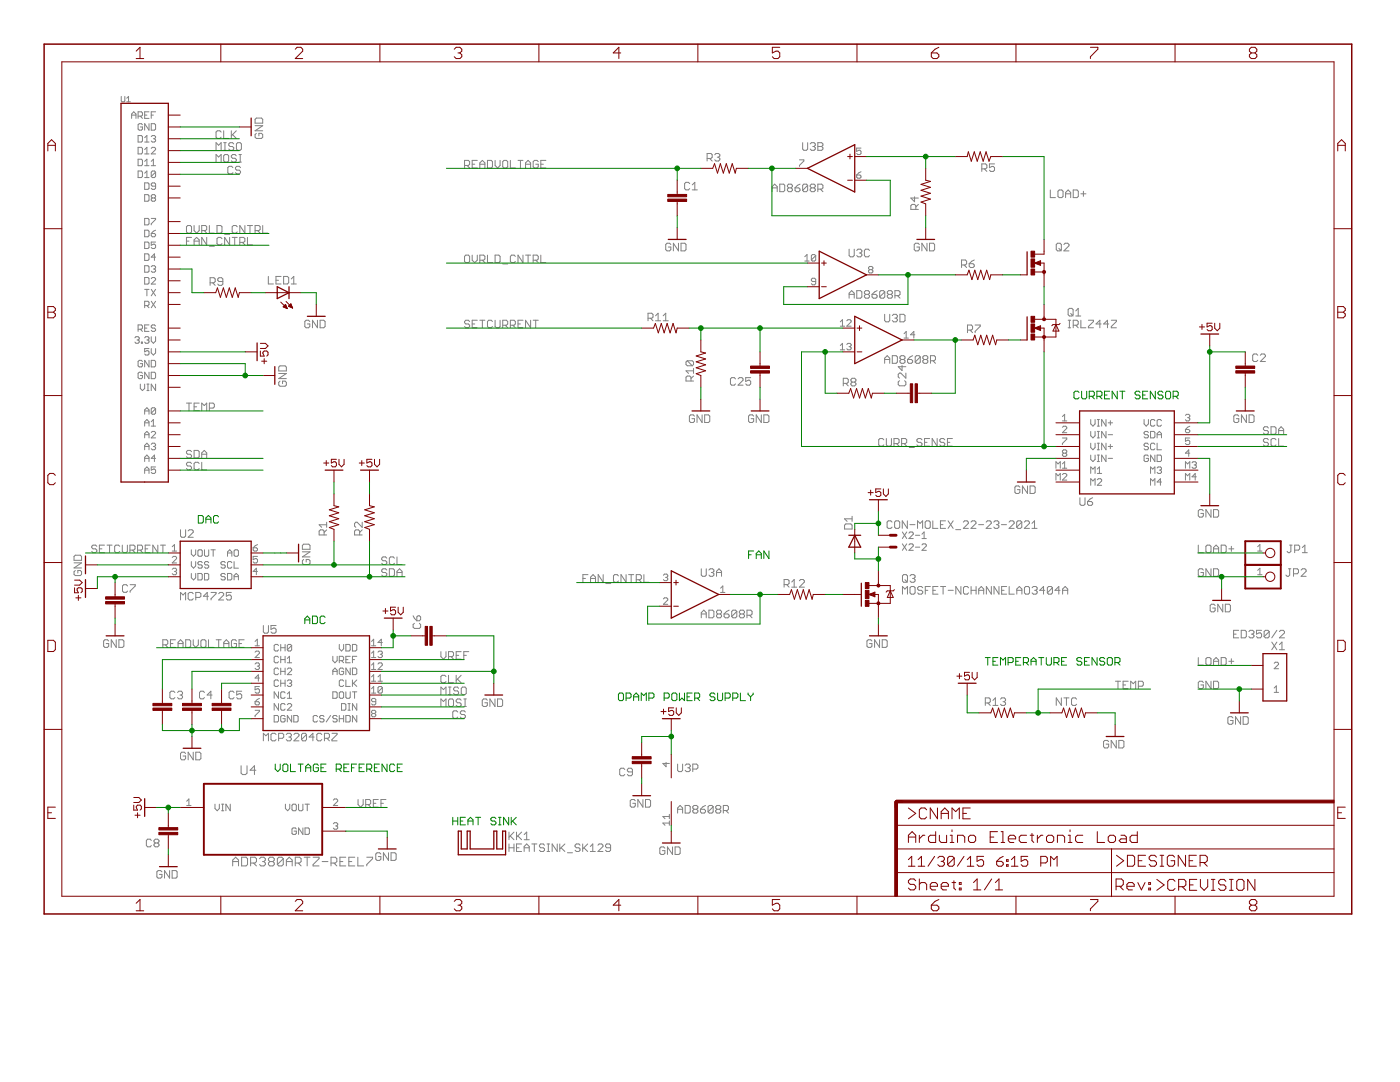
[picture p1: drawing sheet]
<svg xmlns="http://www.w3.org/2000/svg" width="279mm" height="216mm" viewBox="0 0 279 216" stroke-linecap="round" stroke-linejoin="round" font-family="sans-serif">
<g fill="none" stroke="#808080" stroke-width=".2">
<path d="M24.2 19.2v1l.2 .1h.3l.2-.1v-1M25.3 19.6l.4-.4v1.1M25.3 20.3h.7M26.3 23.6v-.8l.4-.5 .4 .5v.8M26.3 23h.8M27.6 23.2h.6l.2-.2v-.5l-.2-.2h-.6v1.3M27.6 27.1h.6l.2 .2v.8l-.2 .2h-.6zM27.6 29.4h.6l.2 .2v.9l-.2 .2h-.6zM27.6 31.8h.6l.2 .2v.9l-.2 .2h-.6zM27.6 34.1h.6l.2 .3v.8l-.2 .2h-.6zM28 23.2l.4 .4M28.4 24.9l-.2-.2h-.4l-.2 .2v.9l.2 .2h.4l.2-.2v-.5h-.4"/>
<path d="M28.9 36.5h.6l.2 .2v.9l-.2 .2h-.6zM28.9 38.8h.6l.2 .3v.8l-.2 .3h-.6zM28.9 27.5l.4-.4v1.2M28.9 29.8l.4-.4v1.3M28.9 32.2l.4-.4v1.3M28.9 34.6l.4-.5v1.3M28.9 35.4h.8M28.9 33.1h.8M28.9 30.7h.8M28.9 28.3h.8M28.9 23h.4M29.7 22.3h-.8v1.3h.8"/>
<path d="M29.7 24.7v1.3l-.8-1.3v1.3M30.2 24.7h.6l.3 .2v.9l-.3 .2h-.6zM30.2 27.3l.2-.2h.4l.3 .2v.2l-.3 .2M30.2 29.6l.2-.2h.4l.3 .2v.2l-.9 .9h.9M30.2 33.1h.9M30.2 32.2l.4-.4v1.3M30.2 23h.4M30.4 39.5l-.2-.2 .2-.5h.4l.3 .3v.2l-.3 .2M30.4 39.5l-.2 .2v.2l.2 .3h.4l.3-.3v-.2l-.3-.2M30.4 39.5h.4M30.6 27.7h.2M30.8 27.7l.3 .2v.2l-.3 .2h-.4l-.2-.2"/>
<path d="M31.1 34.4v.8l-.3 .2h-.4l-.2-.2M31.1 37.1h-.7l-.2-.2 .2-.4h.4l.3 .2v.9l-.3 .2h-.4l-.2-.2M31.1 22.3h-.9v1.3M31.1 34.4l-.3-.3h-.4l-.2 .3v.8M31.1 34.4l-.9 .8M43.1 30v-1.5l.5 .5 .5-.5v1.5M43.1 32.3v-1.5l.5 .5 .5-.5v1.5M44.1 26.4l-.2-.3h-.5l-.3 .3v1l.3 .2h.5l.2-.2M44.6 26.1v1.5h1M44.6 30h.5M44.6 28.5h.5M44.9 30.8h.5l.2 .3v1l-.2 .2h-.5l-.3-.2v-1z"/>
<path d="M44.9 28.5v1.5M46.2 26.1v1.5M46.4 26.9l.8 .7M46.5 33.4l-.3-.2h-.5l-.2 .2v1.1l.2 .2h.5l.3-.2M46.7 28.7l-.3-.2h-.5l-.2 .2v.3l.2 .2h.5l.3 .3v.2l-.3 .3h-.5l-.2-.3M47.2 31.1l-.3-.3h-.5l-.2 .3v.2l.2 .3h.5l.3 .2v.3l-.3 .2h-.5l-.2-.2M47.2 26.1l-1 1M47.2 28.7l.2-.2h.5l.3 .2v1l-.3 .3h-.5l-.2-.3zM47.7 30.8h.5M47.7 32.3h.5M47.9 30.8v1.5M48 33.4l-.2-.2h-.6l-.2 .2v.3l.2 .3h.6l.2 .2v.3l-.2 .2h-.6l-.2-.2"/>
<path d="M50.9 25.1h1.5l-1.5 1h1.5M51.2 26.6l-.3 .3v.5l.3 .2h1l.2-.2v-.5l-.2-.3h-.5v.5M51.2 23.6h1l.2 .2v.8h-1.5v-.8zM92.7 33h.8l.2-.2v-.5l-.2-.3h-.8v1.5M93.2 33l.5 .5M94.2 32.8h.5M95.2 32h-1v1.5h1M95.8 32.8h1M95.8 33.5v-1l.5-.5 .5 .5v1M97.3 32h.7l.3 .3v1l-.3 .2h-.7zM98.8 32v1l.5 .5 .5-.5v-1M100.3 32.3l.3-.3h.5l.2 .3v1l-.2 .2h-.5l-.3-.2z"/>
<path d="M101.9 32v1.5h.9M103.4 32h1M103.9 32v1.5M104.9 32.8h1M104.9 33.5v-1l.5-.5 .5 .5v1M107.4 32.3l-.2-.3h-.5l-.3 .3v1l.3 .2h.5l.2-.2v-.5h-.5M107.9 32.8h.5M108.9 32h-1v1.5h1M137.6 36.6l-.2-.2h-.5l-.3 .2v1l.3 .3h.5l.2-.3M138.2 37.9h1M138.2 36.9l.5-.5v1.5M141.1 31.6h.8l.2-.2v-.5l-.2-.3h-.8v1.5"/>
<path d="M141.6 31.6l.5 .5M142.6 30.9l.3-.3h.5l.3 .3v.2l-.3 .3M143.2 31.4h.2M143.4 31.4l.3 .2v.3l-.3 .2h-.5l-.3-.2M154.1 38.2v-1l.5-.5 .5 .5v1M154.1 37.5h1M155.6 36.7h.8l.2 .3v1l-.2 .2h-.8zM157.4 37.5h.5M157.4 37.5l-.3 .2v.3l.3 .2h.5l.2-.2v-.3l-.2-.2M157.4 37.5l-.3-.3v-.2l.3-.3h.5l.2 .3v.2l-.2 .3M158.7 37.5h.7l.3 .2v.3l-.3 .2h-.5l-.2-.2zM159.6 31.9h.8v.2l-.8 .9v.2"/>
<path d="M159.7 36.7l-.5 .3-.5 .5M160.2 28.5v1.2l.2 .3h.5l.3-.3v-1.2M161.2 37v1l-.3 .2h-.5l-.2-.2M161.2 37l-.3-.3h-.5l-.2 .3v1M161.2 37l-1 1M161.7 28.7l.2-.2h.6l.2 .2v.3l-.2 .2M161.9 37.5h.6M161.9 37.5l-.2 .2v.3l.2 .2h.6l.2-.2v-.3l-.2-.2M161.9 37.5l-.2-.3v-.2l.2-.3h.6l.2 .3v.2l-.2 .3M162.2 29.2h.3M162.5 29.2l.2 .3v.2l-.2 .3h-.6l-.2-.3M163.2 37.7h.8l.2-.2v-.5l-.2-.3h-.8v1.5"/>
<path d="M163.2 28.5h.8l.2 .2v.3l-.2 .2 .2 .3v.2l-.2 .3h-.8zM163.2 29.2h.8M163.7 37.7l.5 .5M171 34.9h.6l.2 .4-.2 .3h-.4l-.2-.3zM171.8 29.5h-.8v.7l.4-.2h.2l.2 .2v.4l-.2 .2h-.4l-.2-.2M171.8 34.3l-.8 .6M182.5 39.3v1l-.7-.8h1.5M195.9 33.7h.8l.3-.2v-.5l-.3-.3h-.8v1.5M196.4 33.7l.6 .5M198.5 32.7h-1v.8l.7-.3 .3 .3v.5l-.3 .2h-.5l-.2-.2M209.6 37.9v1.5h1M211.1 38.2l.3-.3h.5l.3 .3v1l-.3 .2h-.5l-.3-.2z"/>
<path d="M212.7 39.4v-1l.5-.5 .5 .5v1M212.7 38.7h1M214.2 37.9h.7l.3 .3v1l-.3 .2h-.7zM215.7 38.7h1M216.2 38.2v1M28.9 53h.6l.2 .2v.9l-.2 .2h-.6zM28.9 43.6h.6l.2 .2v.9l-.2 .2h-.6zM28.9 45.9h.6l.2 .2v.9l-.2 .2h-.6zM28.9 48.3h.6l.2 .2v.9l-.2 .2h-.6zM28.9 50.7h.6l.2 .2v.8l-.2 .3h-.6zM28.9 55.4h.6l.2 .2v.9l-.2 .2h-.6zM28.9 57.7h.8"/>
<path d="M29.3 57.7v1.3M30.2 57.7l.9 1.3M30.2 55.6l.2-.2h.4l.3 .2v.2l-.9 .9h.9M30.2 43.6h.9v.2l-.9 .9v.2M30.2 46.6h.6l.3 .2v.2l-.3 .2h-.4l-.2-.2zM30.2 53.2l.2-.2h.4l.3 .2-.3 .5M30.6 53.7h.2M30.8 53.7l.3 .2v.2l-.3 .2h-.4l-.2-.2M31.1 48.3h-.9v.6l.4-.2 .5 .2v.5l-.3 .2h-.4l-.2-.2M31.1 57.7l-.9 1.3M31.1 51.3h-.9l.6-.6v1.3M31.1 45.9l-.9 .7"/>
<path d="M37.2 45.3l.3-.3h.5l.2 .3v1l-.2 .2h-.5l-.3-.2zM37.2 48.1h.5M38.2 47.4h-1v1.5M38.7 45v1l.5 .5 .6-.5v-1M38.7 48.9v-1l.5-.5 .6 .5v1M38.7 48.1h1.1M40.3 46h.7l.3-.2v-.5l-.3-.3h-.7v1.5M40.8 46l.5 .5M41.3 47.4v1.5l-1-1.5v1.5M41.8 49.1h1M41.8 45v1.5h1M41.9 56.4h.8l.2-.2v-.5l-.2-.3h-.8v1.5"/>
<path d="M42.4 56.4l.5 .5M43.3 45h.7l.3 .3v1l-.3 .2h-.7zM44.3 47.6l-.3-.2h-.4l-.3 .2v1l.3 .3h.4l.3-.3M44.5 56.2h-.8l-.2-.3v-.2l.2-.3h.5l.3 .3v1l-.3 .2h-.5l-.2-.2M44.8 46.8h1M45.8 47.4v1.5l-1-1.5v1.5M46.3 47.4h1M46.8 47.4v1.5M47.3 45.3l-.2-.3h-.5l-.3 .3v1l.3 .2h.5l.2-.2M47.9 48.4h.7l.3-.3v-.5l-.3-.2h-.7v1.5M48.4 48.4l.5 .5M48.9 45v1.5l-1-1.5v1.5"/>
<path d="M49.4 47.4v1.5h1M49.4 45h1M49.9 45v1.5M50.9 46h.8l.2-.2v-.5l-.2-.3h-.8v1.5M51.4 46l.5 .5M52.4 45v1.5h1M53.6 55.2v1.5h1M55.1 55.9h.5M56.1 55.2h-1v1.5h1M56.6 55.2h.8l.2 .2v1l-.2 .3h-.8zM58.1 56.7h1M58.1 55.7l.5-.5v1.5"/>
<path d="M92.7 51.2l.3-.3h.5l.2 .3v1l-.2 .2h-.5l-.3-.2zM94.2 50.9v1l.5 .5 .5-.5v-1M95.8 51.9h.7l.3-.2v-.5l-.3-.3h-.7v1.5M96.3 51.9l.5 .5M97.3 50.9v1.5h1M98.8 50.9h.7l.3 .3v1l-.3 .2h-.7zM100.3 52.7h1M102.8 51.2l-.2-.3h-.5l-.2 .3v1l.2 .2h.5l.2-.2M104.4 50.9v1.5l-1-1.5v1.5M104.9 50.9h1M105.4 50.9v1.5M106.4 51.9h.8l.2-.2v-.5l-.2-.3h-.8v1.5"/>
<path d="M106.9 51.9l.5 .5M107.9 50.9v1.5h1M133.9 48.8l-.3-.3h-.5l-.2 .3v1l.2 .3h.5l.3-.3v-.5h-.5M135.4 48.5v1.6l-1-1.6v1.6M135.9 48.5h.8l.2 .3v1l-.2 .3h-.8zM160.6 51.2l.5-.4v1.3M160.6 52.1h.9M162.8 51l-.9 .9M162.8 51v.9l-.2 .2h-.5l-.2-.2M162.8 51l-.2-.2h-.5l-.2 .2v.9M162.8 56.2h-.7l-.2-.2v-.3l.2-.2h.5l.2 .2v.9l-.2 .2h-.5l-.2-.2M169.5 49.7v1.3l.2 .2h.5l.3-.2v-1.3"/>
<path d="M169.5 59.5v-1l.5-.5 .5 .5v1M169.5 58.7h1M171 58h.7l.3 .3v.9l-.3 .3h-.7zM171 50l.2-.3h.5l.3 .3v.2l-.3 .3M171.5 50.5h.2M171.7 50.5l.3 .2v.3l-.3 .2h-.5l-.2-.2M172.8 58.7h.5M172.8 58.7l-.3 .3v.2l.3 .3h.5l.2-.3v-.2l-.2-.3M172.8 58.7l-.3-.2v-.2l.3-.3h.5l.2 .3v.2l-.2 .2M173.5 50l-.2-.3h-.5l-.3 .3v1l.3 .2h.5l.2-.2M173.5 53.8l-.2 .2 .2 .5h.5l.2-.2-.2-.5M173.5 53.8l-.2-.2 .2-.4h.5l.2 .2-.2 .4"/>
<path d="M173.5 53.8h.5M174 58.7h.8l.2 .3v.2l-.2 .3h-.5l-.3-.3zM175 58l-1 .7M176.6 58.3v.9l-.3 .3h-.5l-.2-.3M176.6 58.3l-.3-.3h-.5l-.2 .3v.9M176.6 58.3l-1 .9M177.3 58.7h.5M177.3 58.7l-.2 .3v.2l.2 .3h.5l.3-.3v-.2l-.3-.3M177.3 58.7l-.2-.2v-.2l.2-.3h.5l.3 .3v.2l-.3 .2M178.6 59h.8l.2-.3v-.4l-.2-.3h-.8v1.5M179.1 59l.5 .5M182.8 41.8v-.8l-.3-.2h-.5l-.2 .2v.8h1.5"/>
<path d="M183.3 40.8l-.5 .5M183.5 48.8l-.3-.3h-.5l-.2 .3v1l.2 .3h.5l.3-.3v-.5h-.5M185 48.5v1.6l-1-1.6v1.6M185.5 48.5h.8l.2 .3v1l-.2 .3h-.8zM191.9 52.9h.8l.2-.3v-.5l-.2-.2h-.8v1.5M192.4 52.9l.5 .5M193.4 52.6h.8l.2 .3v.2l-.2 .3h-.5l-.3-.3zM194.4 51.9l-1 .7M211.1 48.5h.5l.2 .3v1l-.2 .3h-.5l-.3-.3v-1zM211.3 49.6l.5 .5M212.3 48.8l.3-.3h.5l.2 .3v.2l-1 1.1h1M26.9 67.4l.2-.2h.5l.2 .2v.2l-.2 .2"/>
<path d="M27.3 67.8h.3M27.6 65.7h.6l.2-.2v-.5l-.2-.2h-.6v1.3M27.6 67.8l.2 .3-.2 .4h-.5l-.2-.2M28 76.6v.9l.4 .4 .5-.4v-.9M28 65.7l.4 .4M28.2 68.3h.2v.2h-.2zM28.4 72.1l-.2-.2h-.4l-.2 .2v.9l.2 .2h.4l.2-.2v-.4h-.4M28.4 74.5l-.2-.2h-.4l-.2 .2v.9l.2 .2h.4l.2-.2v-.5h-.4M28.9 61h.6l.2-.3v-.4l-.2-.2h-.6v1.3M28.9 67.4l.2-.2h.4l.2 .2-.2 .4M28.9 65.5h.4M29.3 61l.4 .4"/>
<path d="M29.3 77.9h.4M29.3 76.6h.4M29.3 67.8h.2M29.5 67.8l.2 .3-.2 .4h-.4l-.2-.2M29.5 76.6v1.3M29.7 64.8h-.8v1.3h.8M29.7 69.6h-.8v.6l.4-.2h.2l.2 .2v.4l-.2 .2h-.4l-.2-.2M29.7 71.9v1.3l-.8-1.3v1.3M29.7 74.3v1.3l-.8-1.3v1.3M30.2 60.1l.9 1.3M30.2 67.2v.9l.4 .4 .5-.4v-.9M30.2 69.6v.8l.4 .4 .5-.4v-.8"/>
<path d="M30.2 71.9h.6l.3 .2v.9l-.3 .2h-.6zM30.2 74.3h.6l.3 .2v.9l-.3 .2h-.6zM31.1 60.1l-.9 1.3M31.1 65l-.3-.2h-.4l-.2 .2 .2 .5h.4l.3 .4-.3 .2h-.4l-.2-.2M31.1 76.6v1.3l-.9-1.3v1.3M55.6 73.3l.3-.3h1l.2 .3v.7h-1.5zM55.6 74.5h1.5l-1.5 1h1.5M55.9 76.1l-.3 .2v.5l.3 .3h1l.2-.3v-.5l-.2-.2h-.5v.5M61.8 64.2l-.2-.3h-.5l-.3 .3v1l.3 .2h.5l.2-.2v-.6h-.5M63.4 63.9v1.5l-1-1.5v1.5M63.9 63.9h.7l.3 .3v1l-.3 .2h-.7zM93.7 64.2l-.2-.3h-.5l-.3 .3v.2l.3 .2h.5l.2 .3v.3l-.2 .2h-.5l-.3-.2"/>
<path d="M94.2 64.6h.5M95.2 63.9h-1v1.5h1M95.8 63.9h1M96.3 63.9v1.5M98.3 64.2l-.3-.3h-.5l-.2 .3v1l.2 .2h.5l.3-.2M98.8 63.9v1.3l.3 .2h.4l.3-.2v-1.3M100.3 64.9h.8l.2-.3v-.4l-.2-.3h-.8v1.5M100.8 64.9l.5 .5M101.9 64.9h.7l.2-.3v-.4l-.2-.3h-.7v1.5M102.3 64.9l.5 .5M103.4 64.6h.5M104.4 63.9h-1v1.5h1"/>
<path d="M105.9 63.9v1.5l-1-1.5v1.5M106.4 63.9h1M106.9 63.9v1.5M129.3 63.5h.8l.2-.2v-.5l-.2-.3h-.8v1.5M129.8 63.5l.5 .5M130.8 63l.5-.5v1.5M130.8 64h1M132.4 63l.5-.5v1.5M132.4 64h1M137.2 72h1l.2 .2v.5l-.2 .3M137.2 72l-.3 .2v.5l.3 .3h1M137.2 72l1 1"/>
<path d="M137.9 76v-.7l-.3-.3h-.4l-.3 .3v.7h1.5M138.4 75l-.5 .5M138.4 74h-1.5l.5 .5M138.4 73.5v1M146.8 75.6l-.3-.2h-.5l-.2 .2v1l.2 .3h.5l.3-.3M147.3 75.6l.3-.2h.5l.2 .2v.3l-1 1h1M149.8 75.4h-1v.7l.5-.2h.3l.2 .2v.5l-.2 .3h-.5l-.3-.3M167.7 64.2l.4-.4v1.3M167.7 68.9l.4-.4v1.3M167.7 65.1h.9M167.7 69.8h.9M168.3 76.5h.7l.3-.3v-.5l-.3-.2h-.7v1.5"/>
<path d="M168.8 76.5l.5 .5M169 68.7l.2-.2h.5l.2 .2-.2 .5M169 64l.2-.2h.5l.2 .2v.2l-.9 .9h.9M169.4 69.2h.3M169.7 69.2l.2 .2-.2 .4h-.5l-.2-.2M170.1 76.2l-.3-.2v-.3l.3-.2h.5l.2 .2v.3l-.2 .2M170.1 76.2l-.3 .3v.3l.3 .2h.5l.2-.2v-.3l-.2-.3M170.1 76.2h.5M176.6 62.7v1.3l.2 .2h.5l.3-.2v-1.3M176.6 72.5v-1l.5-.5 .5 .5v1M176.6 71.7h1M178.1 71h.7l.3 .2v1l-.3 .3h-.7z"/>
<path d="M178.1 63l.2-.3h.5l.3 .3v.2l-.3 .3M178.6 63.5h.2M178.8 63.5l.3 .2v.3l-.3 .2h-.5l-.2-.2M179.5 76l-.2 .2v.5l.2 .3h1l.3-.3v-.5l-.3-.2M179.6 62.7h.8l.2 .3v1l-.2 .2h-.8zM179.9 71.7l-.3-.2v-.3l.3-.2h.5l.2 .2v.3l-.2 .2M179.9 71.7l-.3 .3v.2l.3 .3h.5l.2-.3v-.2l-.2-.3M179.9 71.7h.5M180 72.9v1l-.7-.7h1.5M180.4 66.6l.4-.5v1.4M180.4 67.5h.9M180.8 74.4v1.1l-1-1.1h-.3l-.2 .3v.5l.2 .3"/>
<path d="M181.1 71.7h.8l.2 .3v.2l-.2 .3h-.5l-.3-.3zM182.1 71l-.5 .2-.5 .5M182.6 66.8h-.9l.7-.7v1.4M183.7 71.2v1l-.3 .3h-.5l-.3-.3M183.7 71.2l-.3-.2h-.5l-.3 .2v1M183.7 71.2l-1.1 1M184.4 71.7h.5M184.4 71.7l-.2 .3v.2l.2 .3h.5l.3-.3v-.2l-.3-.3M184.4 71.7l-.2-.2v-.3l.2-.2h.5l.3 .2v.3l-.3 .2M185.7 72h.7l.3-.3v-.5l-.3-.2h-.7v1.5M186.2 72l.5 .5M193.1 65.9h.7l.3-.3v-.5l-.3-.2h-.7v1.5"/>
<path d="M193.6 65.9l.5 .5M194.6 64.9h1v.2l-1 1v.3M213.2 65.4h.5M213.2 63.9h.5M213.4 63.9v1.5M213.4 61.5h.5l.3 .3v1l-.3 .3h-.5l-.2-.3v-1zM213.7 62.5l.5 .6M214.2 64.9h.7l.3-.3v-.4l-.3-.3h-.7v1.5M214.7 64.9l.5 .5M214.7 62l.5-.5v1.6M214.7 63.1h1M215.7 63.9v1.5h1"/>
<path d="M217.2 63.9h1v.3l-1 1v.2h1M219.8 64.6h-1.1l.8-.7v1.5M221.3 64.6h-1l.7-.7v1.5M221.8 63.9h1v.3l-1 1v.2h1M251 70.9l-.2-.3h-.5l-.3 .3v1l.3 .2h.5l.2-.2M251.5 70.9l.3-.3h.5l.2 .3v.2l-1 1h1M28.9 82.7v-.9l.4-.4 .4 .4v.9M28.9 85v-.8l.4-.5 .4 .5v.8M28.9 87.4v-.9l.4-.4 .4 .4v.9M28.9 89.7v-.8l.4-.5 .4 .5v.8M28.9 92.1v-.9l.4-.4 .4 .4v.9M28.9 94.5v-.9l.4-.4 .4 .4v.9"/>
<path d="M28.9 82h.8M28.9 84.4h.8M28.9 86.7h.8M28.9 89.1h.8M28.9 91.5h.8M28.9 93.8h.8M30.2 86.3l.2-.2h.4l.3 .2v.2l-.9 .9h.9M30.2 88.7l.2-.3h.4l.3 .3v.2l-.3 .2M30.2 84.2l.4-.5v1.3M30.2 85h.9M30.6 89.1h.2M30.8 89.1l.3 .2v.2l-.3 .2h-.4l-.2-.2"/>
<path d="M31.1 81.6v.8l-.3 .3h-.4l-.2-.3M31.1 93.2h-.9v.6l.6-.2 .3 .2v.5l-.3 .2h-.4l-.2-.2M31.1 91.5h-.9l.6-.7v1.3M31.1 81.6l-.3-.2h-.4l-.2 .2v.8M31.1 81.6l-.9 .8M37.2 80.4h1M37.7 80.4v1.5M38.2 90.1l-.2-.2h-.5l-.3 .2v.3l.3 .2h.5l.2 .3v.2l-.2 .3h-.5l-.3-.3M38.2 92.5l-.2-.3h-.5l-.3 .3v.2l.3 .3h.5l.2 .2v.3l-.2 .2h-.5l-.3-.2M38.7 89.9h.8l.3 .2v1l-.3 .3h-.8zM38.7 81.2h.5M39.8 80.4h-1.1v1.5h1.1"/>
<path d="M39.8 92.5l-.3-.3h-.5l-.3 .3v1l.3 .2h.5l.3-.2M40.3 90.6h1M40.3 81.9v-1.5l.5 .5 .5-.5v1.5M40.3 91.4v-1l.5-.5 .5 .5v1M40.3 92.2v1.5h1M41.8 81.4h.7l.3-.2v-.5l-.3-.3h-.7v1.5M138.6 83l-.3-.2h-.5l-.2 .2v1.1l.2 .2h.5l.3-.2v-.6h-.5M140.1 82.8v1.5l-1-1.5v1.5M140.6 82.8h.8l.2 .2v1.1l-.2 .2h-.8zM150.4 83l-.2-.2h-.6l-.2 .2v1.1l.2 .2h.6l.2-.2v-.6h-.5M151.9 82.8v1.5l-1-1.5v1.5M152.4 82.8h.8l.3 .2v1.1l-.3 .2h-.8z"/>
<path d="M176.4 87.8l-.3-.3h-.5l-.2 .3v1l.2 .2h.5l.3-.2M176.9 87.5v1.3l.2 .2h.6l.2-.2v-1.3M178.4 88.5h.8l.2-.2v-.5l-.2-.3h-.8v1.5M178.9 88.5l.5 .5M179.9 88.5h.8l.3-.2v-.5l-.3-.3h-.8v1.5M180.4 88.5l.6 .5M181.5 89.3h1M184 87.8l-.3-.3h-.5l-.2 .3v.2l.2 .3h.5l.3 .2v.3l-.3 .2h-.5l-.2-.2M184.5 88.3h.5M185.5 87.5h-1v1.5h1M187 87.5v1.5l-1-1.5v1.5M188.6 87.8l-.3-.3h-.5l-.2 .3v.2l.2 .3h.5l.3 .2v.3l-.3 .2h-.5l-.2-.2"/>
<path d="M189.1 88.3h.5M190.1 87.5h-1v1.5h1M203.5 97.2l-.2-.2h-.5l-.3 .2v1l.3 .3h.5l.2-.3v-.5h-.5M205.1 97v1.5l-1.1-1.5v1.5M205.6 97h.7l.3 .2v1l-.3 .3h-.7zM210.7 93.4v-1.3l.5 .5 .4-.5v1.3M210.7 95.8v-1.3l.5 .4 .4-.4v1.3M212 87.4h.9v.2l-.9 .9v.2M212 83.1l.5-.4v1.3M212 92.6l.5-.5v1.3M212 84h.9M212 85.3l.3-.3h.4l.2 .3v.2l-.9 .8h.9"/>
<path d="M212 94.7l.3-.2h.4l.2 .2v.2l-.9 .9h.9M212 93.4h.9M212.3 90.4l-.3-.2v-.2l.3-.2h.4l.2 .2-.2 .4M212.3 90.4l-.3 .2v.2l.3 .3h.4l.2-.3-.2-.4M212.3 90.4h.4M215.5 99.3v1.3l.3 .2h.5l.2-.2v-1.3M217.7 96.8v-1.3l.4 .5 .4-.5v1.3M217.7 83.7v.9l.4 .4 .4-.4v-.9M217.7 86.1v.9l.4 .4 .4-.4v-.9M217.7 88.4v.9l.4 .4 .4-.4v-.9M217.7 90.8v.9l.4 .4 .4-.4v-.9M217.7 94.5v-1.3l.4 .4 .4-.4v1.3"/>
<path d="M218.1 99.3l-.5 .3-.6 .5M219 95.7l.2-.2h.4l.3 .2v.3l-.9 .8h.9M219 85h.4M219 87.4h.4M219 86.1h.4M219 88.4h.4M219 89.7h.4M219 94.5h.9M219 83.7h.4M219 90.8h.4M219 92.1h.4M219 93.6l.4-.4v1.3"/>
<path d="M219.2 83.7v1.3M219.2 86.1v1.3M219.2 88.4v1.3M219.2 90.8v1.3M220.7 83.7v1.3l-.8-1.3v1.3M220.7 86.1v1.3l-.8-1.3v1.3M220.7 88.4v1.3l-.8-1.3v1.3M220.7 90.8v1.3l-.8-1.3v1.3M221.2 84.4h.8M221.2 86.7h.8M221.2 89.1h.8M221.2 91.5h.8"/>
<path d="M221.6 83.9v.9M221.6 88.7v.8M228.3 83.7v.9l.4 .4 .5-.4v-.9M229.2 86.3l-.2-.2h-.5l-.2 .4 .2 .2h.5l.2 .3v.2l-.2 .2h-.5l-.2-.2M229.2 88.7l-.2-.3h-.5l-.2 .5 .2 .2h.5l.2 .2v.2l-.2 .2h-.5l-.2-.2M229.2 91l-.2-.2h-.5l-.2 .2v.9l.2 .2h.5l.2-.2v-.4h-.5M229.6 86.1h.7l.2 .2v.9l-.2 .2h-.7zM229.6 94.5v-1.3l.5 .4 .4-.4v1.3M229.6 96.8v-1.3l.5 .5 .4-.5v1.3M230.5 83.9l-.2-.2h-.5l-.2 .2v.9l.2 .2h.5l.2-.2M230.5 88.7l-.2-.3h-.5l-.2 .3v.8l.2 .2h.5l.2-.2M230.5 90.8v1.3l-.9-1.3v1.3"/>
<path d="M230.9 86.7h.9M230.9 88.4v1.3h.9M230.9 93.4l.2-.2h.5l.2 .2-.2 .4M230.9 87.4v-.9l.5-.4 .4 .4v.9M230.9 90.8h.7l.2 .2v.9l-.2 .2h-.7zM231.4 93.8h.2M231.6 93.8l.2 .2-.2 .5h-.5l-.2-.2M231.8 83.9l-.2-.2h-.5l-.2 .2v.9l.2 .2h.5l.2-.2M231.8 96.2h-.9l.7-.7v1.3M236.6 82.9l.2-.2h.4l.2 .2v.2l-.2 .2M236.6 85.7h.6l.2 .4-.2 .2h-.4l-.2-.2zM236.6 93.4v-1.3l.4 .5 .4-.5v1.3"/>
<path d="M236.6 95.8v-1.3l.4 .4 .4-.4v1.3M237 83.3h.2M237.2 83.3l.2 .2-.2 .5h-.4l-.2-.2M237.4 87.4h-.8v.7l.4-.3h.2l.2 .3v.4l-.2 .2h-.4l-.2-.2M237.4 90.4h-.8l.6-.6v1.3M237.4 85l-.8 .7M237.9 92.4l.2-.3h.4l.3 .3v.2l-.3 .2M238.3 92.8h.2M238.5 92.8l.3 .2v.2l-.3 .2h-.4l-.2-.2M238.8 95.1h-.9l.6-.6v1.3M247.2 83l-.2-.2h-.5l-.3 .2v1.1l.3 .2h.5l.2-.2v-.6h-.5M248.8 82.8v1.5l-1-1.5v1.5"/>
<path d="M249.3 82.8h.7l.3 .2v1.1l-.3 .2h-.7zM253.1 85.4l-.2-.2h-.5l-.3 .2v.3l.3 .2h.5l.2 .2v.3l-.2 .3h-.5l-.3-.3M253.1 87.8l-.2-.3h-.5l-.3 .3v.2l.3 .3h.5l.2 .2v.3l-.2 .2h-.5l-.3-.2M253.7 85.2h.7l.3 .2v1l-.3 .3h-.7zM254.7 87.8l-.3-.3h-.5l-.2 .3v1l.2 .2h.5l.3-.2M255.2 85.9h1M255.2 86.7v-1l.5-.5 .5 .5v1M255.2 87.5v1.5h1M14.8 112.3h1.5l-1.5 1h1.5M15 113.8l-.2 .3v.5l.2 .3h1l.3-.3v-.5l-.3-.3h-.5v.5M15 110.8h1l.3 .2v.8h-1.5v-.8zM19.3 109l-.2-.2h-.5l-.3 .2v.3l.3 .2h.5l.2 .3v.2l-.2 .3h-.5l-.3-.3"/>
<path d="M19.8 109.5h.5M20.8 108.8h-1v1.5h1M21.4 108.8h1M21.9 108.8v1.5M23.9 109l-.3-.2h-.5l-.2 .2v1l.2 .3h.5l.3-.3M24.4 108.8v1.2l.3 .3h.5l.2-.3v-1.2M25.5 116.9l-.3-.2h-.5l-.3 .2v1l.3 .3h.5l.3-.3M25.9 109.8h.8l.2-.3v-.5l-.2-.2h-.8v1.5M26 116.7h1v.2l-1 1v.3M26.4 109.8l.5 .5M27.5 109.8h.7l.2-.3v-.5l-.2-.2h-.7v1.5M28 109.8l.4 .5"/>
<path d="M29 109.5h.5M30 108.8h-1v1.5h1M31.5 108.8v1.5l-1-1.5v1.5M32 108.8h1M32.5 108.8v1.5M34.4 111.2l.2-.2h.4l.2 .2v.3l-.8 .8h.8M34.4 109.1l.4-.4v1.3M34.4 110h.8M34.4 113.6l.2-.2h.4l.2 .2-.2 .4M34.8 114h.2M35 114l.2 .3-.2 .4h-.4l-.2-.2M36 105.7v1.3l.3 .2h.5l.2-.2v-1.3"/>
<path d="M36 119.7v-1.5l.5 .5 .5-.5v1.5M37.5 105.9l.3-.2h.5l.3 .2v.3l-1.1 1h1.1M38.2 109.7v.9l.4 .4 .5-.4v-.9M38.2 112.1v.8l.4 .5 .5-.5v-.8M38.2 114.4v.9l.4 .4 .5-.4v-.9M38.6 118.5l-.3-.3h-.5l-.3 .3v1l.3 .2h.5l.3-.2M39.1 119.2h.7l.3-.2v-.5l-.3-.3h-.7v1.5M39.5 114.4h.7l.2 .2v.9l-.2 .2h-.7zM39.7 109.7h.5l.2 .2v.9l-.2 .2h-.5l-.2-.2v-.9zM40.4 112.3l-.2-.2h-.5l-.2 .2v.2l.2 .2h.5l.2 .2-.2 .5h-.5l-.2-.3M40.8 109.7v1.1l.2 .2h.4l.3-.2v-1.1M40.8 114.4h.6l.3 .2v.9l-.3 .2h-.6z"/>
<path d="M41.6 119h-1l.8-.8v1.5M41.7 112.3l-.3-.2h-.4l-.2 .2v.2l.2 .2h.4l.3 .2-.3 .5h-.4l-.2-.3M42.1 109.7h.9M42.1 118.2h1v.3l-1 1v.2M42.5 109.7v1.3M43.6 118.5l.3-.3h.5l.2 .3v.2l-1 1h1M45 112.3l-.3-.2h-.4l-.2 .2v.2l.2 .2h.4l.3 .2-.3 .5h-.4l-.2-.3M45 114.6l-.3-.2h-.4l-.2 .2v.3l.2 .2h.4l.3 .2-.3 .4h-.4l-.2-.2M45.4 114.4h.7l.2 .2v.9l-.2 .2h-.7zM45.4 111v-.9l.4-.4 .5 .4v.9M45.4 110.3h.9M46.2 118.2h-1v.8l.7-.3 .3 .3v.5l-.3 .2h-.5l-.2-.2"/>
<path d="M46.3 112.3l-.2-.2h-.5l-.2 .2v.8l.2 .3h.5l.2-.3M46.7 115.7v-.8l.4-.5 .5 .5v.8M46.7 109.9l.2-.2h.4l.3 .2v.9l-.3 .2h-.4l-.2-.2zM46.7 112.1v1.3h.9M46.7 115.1h.9M50.5 109.3h.7l.2 .2v.2l-.2 .3h-.5l-.2-.3zM51.4 111h-.9v.7l.4-.2 .5 .2v.4l-.2 .2h-.5l-.2-.2M51.4 114h-.9l.7-.6v1.3M51.4 108.7l-.9 .6M60.3 108.8l.3-.2h1l.3 .2v.8h-1.6zM60.3 110.1h1.6l-1.6 1h1.6M60.6 111.6l-.3 .3v.5l.3 .2h1l.3-.2v-.5l-.3-.3h-.5v.5"/>
<path d="M64.7 106.7v-.7l-.3-.3h-.5l-.2 .3v.7h1.5M65.2 105.7l-.5 .5M65.2 104.7h-1.5l.5 .5M65.2 104.2v1M71.8 106.7v-.7l-.3-.3h-.5l-.2 .3v.7h1.5M72.3 104.2v1l-1-1h-.3l-.2 .3v.5l.2 .2M72.3 105.7l-.5 .5M77.2 111.4l-.3-.3h-.5l-.2 .3v.2l.2 .3h.5l.3 .2v.3l-.3 .2h-.5l-.2-.2M77.2 113.7l-.3-.2h-.5l-.2 .2v.3l.2 .2h.5l.3 .3v.2l-.3 .3h-.5l-.2-.3M77.7 113.5h.8l.2 .2v1l-.2 .3h-.8zM78.7 111.4l-.2-.3h-.5l-.3 .3v1l.3 .2h.5l.2-.2M79.2 111.1v1.5h1"/>
<path d="M79.2 114.2h1M79.2 115v-1l.5-.5 .5 .5v1M116.3 115.4h.5M117.3 114.7h-1v1.5M117.9 115.4h1M117.9 116.2v-1l.5-.5 .5 .5v1M120.4 114.7v1.5l-1-1.5v1.5M120.9 116.4h1M123.4 114.9l-.2-.2h-.5l-.3 .2v1l.3 .3h.5l.2-.3M124.9 114.7v1.5l-1-1.5v1.5M125.5 114.7h1M126 114.7v1.5"/>
<path d="M127 115.7h.7l.3-.3v-.5l-.3-.2h-.7v1.5M127.5 115.7l.5 .5M128.5 114.7v1.5h1M132.4 114.8l.2-.2h.5l.2 .2-.2 .4M132.4 119.5l.2-.2h.5l.2 .2v.2l-.9 .9h.9M132.8 115.2h.3M133.1 115.2l.2 .2v.3l-.2 .2h-.5l-.2-.2M140 113.5v1.2l.2 .3h.5l.2-.3v-1.2M141.5 113.7l.2-.2h.5l.3 .2v.3l-.3 .2M142 114.2h.2M142.2 114.2l.3 .3v.2l-.3 .3h-.5l-.2-.3M143 115v-1l.5-.5 .5 .5v1"/>
<path d="M143 114.2h1M143.8 118.2h.9M143.8 117.4l.5-.5v1.3M156.5 116.6h.7l.3-.2v-.5l-.3-.3h-.7v1.6M157 116.6l.5 .6M158 116.1l.5-.5v1.6M158 117.2h1M159.5 115.9l.3-.3h.5l.2 .3v.2l-1 1.1h1M168.6 104.8l.2-.3h1l.3 .3v.8h-1.5zM170.1 103v1M170.1 103.5h-1.5l.5 .5M178 104.2l-.2-.3h-.5l-.3 .3v1l.3 .2h.5l.2-.2"/>
<path d="M178.8 103.9h.5l.3 .3v1l-.3 .2h-.5l-.3-.2v-1zM180.1 106.2l.9 1.3M180.1 108.5l.9 1.3M180.1 118.6v-1.6l.5 .5 .5-.5v1.6M180.3 114.7h.5l.3 .2v1l-.3 .3h-.5l-.2-.3v-1zM180.6 115.7l.5 .5M181 106.2l-.9 1.3M181 108.5l-.9 1.3M181.1 103.9v1.5l-1-1.5v1.5M181.4 106.4l.2-.2h.4l.3 .2v.2l-.9 .9h.9M181.4 108.7l.2-.2h.4l.3 .2v.2l-.9 .9h.9M181.6 104.7h1"/>
<path d="M181.6 114.9l.3-.2h.5l.2 .2v.3l-.2 .2M181.9 117h.5l.2 .3v1l-.2 .3h-.5l-.3-.3v-1zM182.1 115.4h.3M182.4 115.4l.2 .3v.2l-.2 .3h-.5l-.3-.3M182.7 106.8h.9M182.7 109.2h.9M183.1 105.4v-1.5l.5 .5 .5-.5v1.5M184 107.5h.9M184 106.6l.4-.4v1.3M184 108.7l.2-.2h.5l.2 .2v.2l-.9 .9h.9M184.1 117.3l-.2-.3h-.5l-.3 .3v.2l.3 .3h.5l.2 .2v.3l-.2 .3h-.5l-.3-.3M184.7 117.8h.5"/>
<path d="M184.9 103.9h.5l.3 .3v1l-.3 .2h-.5l-.3-.2v-1zM185.7 117h-1v1.6M186.2 103.9v1.5h1M186.2 117.8h.5M187.2 117h-1v1.6h1M187.7 104.7h.5M187.7 117h1M188.2 117v1.6M188.7 103.9h-1v1.5h1M189.2 103.9l1 1.5M189.2 117.8h1M190.2 103.9l-1 1.5"/>
<path d="M190.7 105.7h1M191.8 117v1.6l-1-1.6v1.6M192.3 104.2l.2-.3h.5l.3 .3v.2l-1 1h1M193.3 117.3l-.3-.3h-.5l-.2 .3v1l.2 .3h.5l.3-.3M193.8 104.2l.2-.3h.5l.3 .3v.2l-1 1h1M193.8 117.8h1M193.8 117v1.6M194.8 117v1.6M195.3 104.7h1M195.3 117.8h1M195.3 118.6v-1.1l.5-.5 .5 .5v1.1M196.8 104.2l.3-.3h.5l.2 .3v.2l-1 1h1"/>
<path d="M197.8 117v1.6l-1-1.6v1.6M198.3 104.2l.3-.3h.5l.2 .3v.2l-.2 .3M198.8 104.7h.3M199.1 104.7l.2 .2v.3l-.2 .2h-.5l-.3-.2M199.4 117v1.6l-1-1.6v1.6M199.9 104.7h1M199.9 117.8h.5M200.9 117h-1v1.6h1M201.4 104.2l.2-.3h.5l.3 .3v.2l-1 1h1M201.4 117v1.6h1M202.9 118.6v-1.1l.5-.5 .5 .5v1.1M202.9 117.8h1"/>
<path d="M203.9 104.2l-.2-.3h-.5l-.3 .3v1M203.9 104.2v1l-.2 .2h-.5l-.3-.2M203.9 104.2l-1 1M204.4 104.2l.3-.3h.5l.2 .3v.2l-1 1h1M204.4 117.3l.3-.3h.5l.3 .3v1l-.3 .3h-.5l-.3-.3zM206 105.4h1M206 104.4l.5-.5v1.5M206 117.3l.2-.3h.5l.3 .3v.2l-.3 .3M206.5 117.8h.2M206.7 117.8l.3 .2v.3l-.3 .3h-.5l-.2-.3M208.5 117.8h-1l.8-.8v1.6M210 117.3l-.2-.3h-.5l-.3 .3v1"/>
<path d="M210 117.3v1l-.2 .3h-.5l-.3-.3M210 117.3l-1 1M211.6 117.8h-1.1l.8-.8v1.6M212.1 117.8h1M212.1 118.6v-1.1l.5-.5 .5 .5v1.1M217 100.1h.8l.3 .2v.3l-.3 .2h-.5l-.3-.2zM239.1 108.8v1.5h1.1M240.2 101.9l-.3-.2h-.5l-.3 .2v1l.3 .3h.5l.3-.3v-.5h-.6M240.2 113.7l-.3-.2h-.5l-.3 .2v1l.3 .3h.5l.3-.3v-.5h-.6M240.7 109l.2-.2h.5l.3 .2v1l-.3 .3h-.5l-.2-.3zM241.7 101.7v1.5l-1-1.5v1.5M241.7 113.5v1.5l-1-1.5v1.5"/>
<path d="M242.2 101.7h.8l.2 .2v1l-.2 .3h-.8zM242.2 110.3v-1l.5-.5 .5 .5v1M242.2 113.5h.8l.2 .2v1l-.2 .3h-.8zM242.2 109.5h1M243.7 108.8h.8l.2 .2v1l-.2 .3h-.8zM245.2 109.5h1M245.7 109v1M251 110h.9M251 114.7h.9M251 109.1l.4-.4v1.3M251 113.8l.4-.4v1.3M257.1 113.5h.5"/>
<path d="M257.4 108.8h.5M257.4 113.5v1.2l-.3 .3h-.2l-.3-.3M257.6 108.8v1.2l-.2 .3h-.3l-.2-.3M258.1 114.5h.8l.2-.3v-.5l-.2-.2h-.8v1.5M258.4 109.8h.7l.3-.3v-.5l-.3-.2h-.7v1.5M259.7 113.7l.2-.2h.5l.3 .2v.3l-1 1h1M259.9 110.3h1M259.9 109.3l.5-.5v1.5M21.7 127.9l-.3-.2h-.5l-.2 .2v1l.2 .3h.5l.3-.3v-.5h-.5M23.2 127.7v1.5l-1-1.5v1.5M23.7 127.7h.8l.2 .2v1l-.2 .3h-.8zM32.5 128.7h.8l.2-.3v-.5l-.2-.2h-.8v1.5"/>
<path d="M33 128.7l.5 .5M34 128.4h.5M34.9 138.2l-.3-.3h-.4l-.3 .3v1l.3 .2h.4l.3-.2M35 127.7h-1v1.5h1M35.4 138.2l.3-.3h.5l.2 .3v.2l-.2 .3M35.5 128.4h1M35.5 129.2v-1l.5-.5 .5 .5v1M35.9 138.7h.3M36.2 138.7l.2 .2v.3l-.2 .2h-.5l-.3-.2M37.1 127.7h.7l.3 .2v1l-.3 .3h-.7zM38.6 127.7v1l.5 .5 .5-.5v-1M40.3 127.7h.6l.2 .2v1l-.2 .3h-.6l-.2-.3v-1z"/>
<path d="M40.8 138.2l-.2-.3h-.5l-.3 .3v1l.3 .2h.5l.2-.2M41.6 127.7v1.5h1M42.3 138.7h-1l.8-.8v1.5M43.1 127.7h1.1M43.6 127.7v1.5M44.7 129.2v-1l.5-.5 .5 .5v1M44.7 128.4h1M46.7 138.2l-.2-.3h-.5l-.3 .3v1l.3 .2h.5l.2-.2M47.2 127.9l-.3-.2h-.5l-.2 .2v1l.2 .3h.5l.3-.3v-.5h-.5M47.7 128.4h.5M48.2 137.9h-1v.8l.5-.3h.3l.2 .3v.5l-.2 .2h-.5l-.3-.2M48.7 127.7h-1v1.5h1"/>
<path d="M50.9 130.1l.2-.2h.5l.2 .2v.2l-.9 .9h.9M50.9 132.5l.2-.2h.5l.2 .2-.2 .4M50.9 128l.5-.4v1.3M50.9 128.9h.9M51.4 132.9h.2M51.6 132.9l.2 .2-.2 .5h-.5l-.2-.3M51.8 137h-.9v.6l.7-.2 .2 .2v.5l-.2 .2h-.5l-.2-.2M51.8 139.4l-.9 .6M51.8 135.3h-.9l.7-.7v1.3M52.6 124.8v1.3l.2 .2h.5l.3-.2v-1.3M55.1 124.8h-1v.8l.5-.3h.2l.3 .3v.5l-.3 .2h-.5l-.2-.2M55.6 128.8l-.2-.2h-.5l-.2 .2v.9l.2 .2h.5l.2-.2"/>
<path d="M55.6 131.2l-.2-.2h-.5l-.2 .2v.8l.2 .2h.5l.2-.2M55.6 133.5l-.2-.2h-.5l-.2 .2v.9l.2 .2h.5l.2-.2M55.6 135.9l-.2-.2h-.5l-.2 .2v.9l.2 .2h.5l.2-.2M55.6 138v1.3l-.9-1.3v1.3M56 134h.9M56 128.6v1.3M56 131v1.2M56 133.3v1.3M56 135.7v1.3M56 136.3h.9M56 129.2h.9M56 131.6h.9"/>
<path d="M56.9 138.3l-.2-.3h-.5l-.2 .3v.8l.2 .2h.5l.2-.2M56.9 128.6v1.3M56.9 131v1.2M56.9 133.3v1.3M56.9 135.7v1.3M57.3 135.9l.3-.2h.4l.2 .2-.2 .4M57.3 133.5l.3-.2h.4l.2 .2v.3l-.9 .8h.9M57.3 132.2h.9M57.3 139.3h.9M57.3 138.5l.5-.5v1.3M57.3 131.4l.5-.4v1.2M57.8 136.3h.2"/>
<path d="M58 136.3l.2 .2v.3l-.2 .2h-.4l-.3-.2M58.2 128.8v.9l-.2 .2h-.4l-.3-.2M58.2 128.8l-.2-.2h-.4l-.3 .2v.9M58.2 128.8l-.9 .9M66.4 131v.8l.4 .4 .5-.4v-.8M66.4 134.6v-.8l.4-.5 .5 .5v.8M66.4 138h.7l.2 .3v.8l-.2 .2h-.7zM66.4 134h.9M67.7 138.3l.2-.3h.5l.2 .3v.8l-.2 .2h-.5l-.2-.2zM67.7 128.6v.9l.5 .4 .4-.4v-.9M67.7 131.8h.7l.2-.2v-.4l-.2-.2h-.7v1.2M68.2 131.8l.4 .4"/>
<path d="M68.6 135.9l-.2-.2h-.5l-.2 .2v.9l.2 .2h.5l.2-.2M68.6 133.5l-.2-.2h-.5l-.2 .2v.9l.2 .2h.5l.2-.2v-.4h-.4M69 135.7v1.3h.9M69 128.6h.7l.2 .2v.9l-.2 .2h-.7zM69 138v1.1l.2 .2h.5l.2-.2v-1.1M69 131.6h.4M69.9 131h-.9v1.2h.9M69.9 133.3v1.3l-.9-1.3v1.3M70.3 128.6h.7l.2 .2v.9l-.2 .2h-.7zM70.3 133.3h.7l.2 .2v.9l-.2 .2h-.7zM70.3 135.7v1.3M70.3 138h.9"/>
<path d="M70.3 131.6h.5M70.5 136.3l.7 .7M70.8 138v1.3M71.2 131h-.9v1.2M71.2 135.7l-.9 .8M74.1 135.1l.5-.5v1.3M74.1 128l.5-.4v1.3M74.1 130.3l.5-.4v1.3M74.1 132.7l.5-.4v1.3M74.1 137.4l.5-.4v1.3M74.1 135.9h.9M74.1 133.6h.9"/>
<path d="M74.1 138.3h.9M74.1 128.9h.9M74.1 131.2h.9M75.4 135.9h.9M75.4 135.1l.5-.5v1.3M75.4 132.5l.2-.2h.5l.2 .2v.2l-.9 .9h.9M75.4 130.1l.2-.2h.5l.2 .2-.2 .5M75.9 130.6h.2M76.1 130.6l.2 .2-.2 .4h-.5l-.2-.2M76.3 137.2v.9l-.2 .2h-.5l-.2-.2M76.3 137.2l-.2-.2h-.5l-.2 .2v.9M76.3 128.2h-.9l.7-.6v1.3"/>
<path d="M76.3 137.2l-.9 .9M82.4 122.9l.8 1M82.7 124.4l-.3 .2v.5l.3 .3h1l.2-.3v-.5l-.2-.2M83.2 123.1l.2-.2h.3l.2 .2v.5l-.2 .3h-.5zM88 130v1l.5 .5 .5-.5v-1M88 138.6v-1.5l.5 .5 .5-.5v1.5M89 135l-.2-.3h-.6l-.2 .3v1l.2 .2h.6l.2-.2M89.5 131h.8l.2-.2v-.5l-.2-.3h-.8v1.5M89.5 134.7v1.5h1M89.5 138.6h.5M89.5 137.1h.5M89.8 139.5h.5l.2 .2v1l-.2 .3h-.5l-.3-.3v-1z"/>
<path d="M89.8 137.1v1.5M90 131l.5 .5M91 134.7v1.5M91 130.8h.5M91.3 135.5l.7 .7M91.5 137.4l-.2-.3h-.5l-.3 .3v.2l.3 .3h.5l.2 .2v.3l-.2 .2h-.5l-.3-.2M92 139.7l-.2-.2h-.5l-.3 .2v.3l.3 .2h.5l.2 .3v.2l-.2 .3h-.5l-.3-.3M92 130h-1v1.5h1M92 134.7l-1 1.1M92.1 137.4l.2-.3h.5l.2 .3v1l-.2 .2h-.5l-.2-.2zM92.6 139.5h.5M92.6 130.8h.5"/>
<path d="M92.8 139.5v1.5M93.6 130h-1v1.5M97.3 139.7l-.3-.2h-.5l-.3 .2v1l.3 .3h.5l.3-.3v-.5h-.5M98.8 139.5v1.5l-1-1.5v1.5M99.3 139.5h.8l.2 .2v1l-.2 .3h-.8zM140 123.3v-1l.5-.5 .4 .5v1M140 122.5h.9M141.5 121.8h.7l.3 .2v1l-.3 .3h-.7zM143.2 122.5h.5M143.2 122.5l-.2 .3v.2l.2 .3h.5l.3-.3v-.2l-.3-.3M143.2 122.5l-.2-.2v-.3l.2-.2h.5l.3 .2v.3l-.3 .2M144.5 122.5h.8l.2 .3v.2l-.2 .3h-.5l-.3-.3z"/>
<path d="M145.5 121.8l-.5 .2-.5 .5M147 122v1l-.2 .3h-.5l-.3-.3M147 122l-.2-.2h-.5l-.3 .2v1M147 122l-1 1M147.8 122.5h.5M147.8 122.5l-.2 .3v.2l.2 .3h.5l.3-.3v-.2l-.3-.3M147.8 122.5l-.2-.2v-.3l.2-.2h.5l.3 .2v.3l-.3 .2M149.1 122.8h.7l.3-.3v-.5l-.3-.2h-.7v1.5M149.6 122.8l.5 .5M174 127.9l-.2-.2h-.5l-.3 .2v1l.3 .3h.5l.2-.3v-.5h-.5M175.5 127.7v1.5l-1-1.5v1.5M176.1 127.7h.7l.3 .2v1l-.3 .3h-.7z"/>
<path d="M198.2 139.8l.4-.5v1.5M199.7 139.5l.2-.2h.5l.3 .2v.3l-.3 .2M211.8 139.3v1.5l-1-1.5v1.5M212.3 139.3h1M212.8 139.3v1.5M214.9 139.5l-.3-.2h-.5l-.3 .2v1l.3 .3h.5l.3-.3M222.6 135.9h1M223.1 135.9v1.5M224.1 136.7h.5M225.1 135.9h-1v1.5h1M225.7 137.4v-1.5l.5 .5 .5-.5v1.5M227.2 136.9h.7l.3-.2v-.5l-.3-.3h-.7v1.5"/>
<path d="M239.1 131.2v1.5h1.1M240.2 136.2l-.3-.3h-.5l-.3 .3v1l.3 .2h.5l.3-.2v-.5h-.6M240.7 131.4l.2-.2h.5l.3 .2v1.1l-.3 .2h-.5l-.2-.2zM241.7 135.9v1.5l-1-1.5v1.5M242.2 132.7v-1l.5-.5 .5 .5v1M242.2 135.9h.8l.2 .3v1l-.2 .2h-.8zM242.2 132h1M242.5 120.8l-.2-.2h-.5l-.3 .2v1l.3 .3h.5l.2-.3v-.5h-.5M243.7 131.2h.8l.2 .2v1.1l-.2 .2h-.8zM244 120.6v1.5l-1-1.5v1.5M244.5 120.6h.8l.3 .2v1l-.3 .3h-.8zM245.2 132h1"/>
<path d="M245.7 131.4v1.1M246.2 126.5h.5M247.2 125.8h-1v1.5h1M247.7 125.8h.8l.2 .2v1l-.2 .3h-.8zM249.2 126l.3-.2h.5l.3 .2v.3l-.3 .2M249.7 126.5h.3M250 126.5l.3 .3v.2l-.3 .3h-.5l-.3-.3M251.8 125.8h-1v.7l.5-.2h.2l.3 .2v.5l-.3 .3h-.5l-.2-.3M253.3 126l-.3-.2h-.5l-.2 .2v1M253.3 126v1l-.3 .3h-.5l-.2-.3M253.3 126l-1 1M253.8 128.1l1 1.5"/>
<path d="M254.3 137.3l.4-.4v1.3M254.3 138.2h.9M254.3 132.4l.2-.3h.5l.2 .3v.2l-.9 .8h.9M254.8 125.8l-1 1.5M254.8 128.1l-1 1.5M255.3 126l.3-.2h.5l.2 .2v.3l-1 1h1M255.3 128.6l.5-.5v1.5M255.3 129.6h1M37 150.3l-.2-.2h-.5l-.3 .2v1.1l.3 .2h.5l.2-.2v-.5h-.5M37.3 159.9l.4-.5v1.3M38.6 150.1v1.5l-1.1-1.5v1.5M39.1 150.1h.7l.3 .2v1.1l-.3 .2h-.7z"/>
<path d="M48.1 152.8v1.5l.3 .3h.6l.3-.3v-1.5M50.9 140h.7l.2 .4-.2 .3h-.5l-.2-.3zM50.9 141.7h.9v.2l-.9 .9v.2M51.1 153.7h-1.2l.9-.9v1.8M52.6 147.8v-1.5l.5 .5 .5-.5v1.5M54.7 142.8h.7l.2 .2v.8l-.2 .3h-.7zM55.1 146.6l-.3-.3h-.5l-.2 .3v1l.2 .2h.5l.3-.2M55.6 140.4v1.3l-.9-1.3v1.3M55.6 147.3h.8l.2-.2v-.5l-.2-.3h-.8v1.5M56.9 143l-.2-.2h-.5l-.2 .2v.8l.2 .3h.5l.2-.3v-.4h-.4M56.9 140.6l-.2-.2h-.5l-.2 .2v.9l.2 .2h.5l.2-.2M57.1 146.6l.3-.3h.5l.2 .3v.2l-.2 .3"/>
<path d="M57.3 140.6l.3-.2h.4l.2 .2v.2l-.9 .9h.9M57.6 147.1h.3M57.9 147.1l.2 .2v.3l-.2 .2h-.5l-.3-.2M58.2 142.8v1.3l-.9-1.3v1.3M58.6 142.8h.7l.2 .2v.8l-.2 .3h-.7zM58.7 146.6l.2-.3h.5l.3 .3v.2l-1 1h1M61.2 146.6l-.3-.3h-.5l-.2 .3v1M61.2 146.6v1l-.3 .2h-.5l-.2-.2M61.2 146.6l-1 1M62.7 147.1h-1l.7-.8v1.5M63.4 143l-.3-.2h-.4l-.2 .2v.8l.2 .3h.4l.3-.3M64.2 146.6l-.2-.3h-.5l-.3 .3v1l.3 .2h.5l.2-.2"/>
<path d="M64.7 143l-.2-.2h-.5l-.2 .2v.2l.2 .2h.5l.2 .2-.2 .5h-.5l-.2-.3M64.7 147.3h.8l.2-.2v-.5l-.2-.3h-.8v1.5M65.2 147.3l.5 .5M66 142.8l-.9 1.3M66.3 146.3h1v.3l-1 1v.2h1M66.5 159.7l.2-.3h.5l.2 .3v.2l-.9 .8h.9M67.3 143l-.2-.2h-.5l-.2 .2 .2 .4h.5l.2 .2v.2l-.2 .3h-.5l-.2-.3M67.7 142.8v1.3M67.7 143.4h.9M68.2 140.4h.6l.2 .2v.9l-.2 .2h-.6zM68.6 142.8v1.3M69 142.8h.7l.2 .2v.8l-.2 .3h-.7z"/>
<path d="M69.4 141.7h.5M69.4 140.4h.5M69.7 140.4v1.3M71.2 140.4v1.3l-.9-1.3v1.3M71.2 142.8v1.3l-.9-1.3v1.3M71.5 159.5v1l.5 .6 .5-.6v-1M74.4 142.4l-.3-.2 .3-.5h.4l.2 .2-.2 .5M74.4 142.4l-.3 .2 .3 .4h.4l.2-.2-.2-.4M74.4 142.4h.4M75 140h-.6l-.3-.2 .3-.4h.4l.2 .2v.8l-.2 .3h-.4l-.3-.3M75.5 159.5h-1v1.6h1M77 159.5h-1v1.6"/>
<path d="M88 141v-1.5l.5 .5 .5-.5v1.5M91.4 142.1l-.3-.3h-.5l-.2 .3v1l.2 .2h.5l.3-.2M92.6 141h.5M92.9 142.1l-.3-.3h-.5l-.2 .3v.2l.2 .3h.5l.3 .2v.3l-.3 .2h-.5l-.2-.2M124.7 153.5l-.3-.2h-.5l-.2 .2v1l.2 .3h.5l.3-.3M126.2 154h-.7l-.3-.2v-.3l.3-.2h.5l.2 .2v1l-.2 .3h-.5l-.3-.3M126.8 159.8l-.3-.3h-.5l-.2 .3v1l.2 .3h.5l.3-.3v-.5h-.5M128.3 159.5v1.6l-1-1.6v1.6M128.8 159.5h.8l.2 .3v1l-.2 .3h-.8zM132.9 152.1v.9l-.6-.7h1.3M135.2 152.5v1.2l.3 .3h.5l.2-.3v-1.2M136.7 152.7l.3-.2h.5l.3 .2v.3l-.3 .2"/>
<path d="M137.2 153.2h.3M137.5 153.2l.3 .3v.2l-.3 .3h-.5l-.3-.3M138.3 153.5h.7l.3-.3v-.5l-.3-.2h-.7v1.5M196.6 140.3h.8l.2-.3v-.5l-.2-.2h-.8v1.5M197.1 140.3l.5 .5M198.2 140.8h1M200.2 140h.2M200.4 140l.3 .3v.2l-.3 .3h-.5l-.2-.3M221.3 148l-.3-.3h-.5l-.3 .3v1l.3 .2h.5l.3-.2v-.5h-.6M222.8 147.7v1.5l-1-1.5v1.5M223.3 147.7h.7l.3 .3v1l-.3 .2h-.7zM246.1 143.3l-.3-.3h-.5l-.3 .3v1l.3 .2h.5l.3-.2v-.5h-.5"/>
<path d="M247.6 143v1.5l-1-1.5v1.5M248.1 143h.8l.2 .3v1l-.2 .2h-.8zM30.2 167.7l-.2-.3h-.5l-.3 .3v1l.3 .3h.5l.2-.3M31 168.2l-.3 .3v.2l.3 .3h.5l.2-.3v-.2l-.2-.3M31 168.2l-.3-.2v-.3l.3-.3h.5l.2 .3v.3l-.2 .2M31 168.2h.5M32.3 174l-.2-.3h-.5l-.3 .3v1l.3 .2h.5l.2-.2v-.5h-.5M33.8 173.7v1.5l-1-1.5v1.5M34.4 173.7h.7l.2 .3v1l-.2 .2h-.7zM37.3 160.7h.8M42.9 160.5v.8l.4 .5 .5-.5v-.8M44.2 161.8h.5"/>
<path d="M44.2 160.5h.5M44.4 160.5v1.3M46 160.5v1.3l-.9-1.3v1.3M46.4 172.8v-1.2l.6-.6 .6 .6v1.2M46.4 171.9h1.2M48.2 171h.9l.3 .3v1.2l-.3 .3h-.9zM50 172.2h.9l.3-.3v-.6l-.3-.3h-.9v1.8M50.6 172.2l.6 .6M51.8 171.3l.3-.3h.6l.3 .3v.3l-.3 .3M52.4 171.9h.3M52.7 171.9l.3 .3v.3l-.3 .3h-.6l-.3-.3M53.9 171.9h.6"/>
<path d="M53.9 171.9l-.3 .3v.3l.3 .3h.6l.2-.3v-.3l-.2-.3M53.9 171.9l-.3-.3v-.3l.3-.3h.6l.2 .3v.3l-.2 .3M56.5 171.3v1.2l-.3 .3h-.6l-.2-.3M56.5 171.3l-.3-.3h-.6l-.2 .3v1.2M56.5 171.3l-1.1 1.2M57 160.5v.8l.4 .5 .4-.5v-.8M57.1 171.9h1.2M57.1 172.8v-1.2l.6-.6 .6 .6v1.2M58.5 160.5h.4l.2 .2v.9l-.2 .2h-.4l-.2-.2v-.9zM58.9 172.2h.9l.3-.3v-.6l-.3-.3h-.9v1.8M59.1 165.4l-.2-.2h-.4l-.2 .2v.9l.2 .2h.4l.2-.2v-.5h-.4M59.5 172.2l.6 .6"/>
<path d="M59.6 160.5v1.1l.2 .2h.4l.3-.2v-1.1M60.5 165.2v1.3l-.9-1.3v1.3M60.7 171h1.2M60.9 165.2h.6l.2 .2v.9l-.2 .2h-.6zM60.9 160.5h.8M61.3 171v1.8M61.3 160.5v1.3M62.5 171h1.2v.3l-1.2 1.2v.3h1.2M64.3 171.9h1.1M66.1 172.2h.8l.3-.3v-.6l-.3-.3h-.8v1.8M66.5 164.4l.2-.2h.5l.2 .2-.2 .4M66.6 172.2l.6 .6"/>
<path d="M67 164.8h.2M67.2 164.8l.2 .2v.2l-.2 .3h-.5l-.2-.3M67.8 171.9h.6M69 171h-1.2v1.8h1.2M69.6 171.9h.6M70.8 171h-1.2v1.8h1.2M71.4 171v1.8h1.2M73 160.5h.7l.3-.2v-.5l-.3-.3h-.7v1.6M73.2 171h1.2v.3l-1.2 1.2v.3M73.5 160.5l.5 .6M74.5 160.3h.5M76 170.4l-.2-.2h-.6l-.2 .2v1l.2 .3h.6l.2-.3v-.5h-.5"/>
<path d="M76 160.3h.5M77.5 170.2v1.5l-1-1.5v1.5M78 170.2h.8l.3 .2v1l-.3 .3h-.8zM101.6 166v1.6M101.6 168.4v1.5M101.6 169.2h1M101.8 166.8l.8 .8M102.6 168.4v1.5M102.6 166l-1 1M103.1 169.2h.5M103.1 166v1.6M103.3 166.8l.8 .8"/>
<path d="M104.1 166l-1 1M104.1 168.4h-1v1.5h1M104.6 169.2h1M104.6 169.9v-1l.5-.5 .5 .5v1M104.6 166.5l.5-.5v1.6M104.6 167.6h1M106.1 168.4h1M106.6 168.4v1.5M108.7 168.7l-.3-.3h-.5l-.2 .3v.2l.2 .3h.5l.3 .2v.3l-.3 .2h-.5l-.2-.2M109.2 168.4h.5M109.2 169.9h.5M109.4 168.4v1.5"/>
<path d="M111.2 168.4v1.5l-1-1.5v1.5M111.7 168.4v1.5M112 169.2l.7 .7M112.7 168.4l-1 1M113.2 170.2h1.1M115.8 168.7l-.3-.3h-.5l-.2 .3v.2l.2 .3h.5l.3 .2v.3l-.3 .2h-.5l-.2-.2M116.3 168.4v1.5M116.5 169.2l.8 .7M117.3 168.4l-1 1M117.8 169.9h1M117.8 168.9l.5-.5v1.5M119.3 168.7l.3-.3h.5l.2 .3v.2l-1 1h1"/>
<path d="M121.9 169.2h-.8l-.3-.3v-.2l.3-.3h.5l.3 .3v1l-.3 .2h-.5l-.3-.2M132.7 169.2l-.3-.2h-.5l-.2 .2v1l.2 .3h.5l.3-.3v-.5h-.5M133.6 164.2h-1.3l.4 .5M133.6 162.5v.9M133.6 163.8v.9M133.6 162.9h-1.3l.4 .5M134.2 169v1.5l-1-1.5v1.5M134.7 169h.8l.2 .2v1l-.2 .3h-.8zM135.2 162.2v-1l.5-.5 .5 .5v1M135.2 161.5h1M136.7 160.7h.8l.3 .3v1l-.3 .2h-.8zM138.5 161.5h.5"/>
<path d="M138.5 161.5l-.2 .2v.3l.2 .2h.5l.3-.2v-.3l-.3-.2M138.5 161.5l-.2-.3v-.2l.2-.3h.5l.3 .3v.2l-.3 .3M139.8 161.5h.7l.3 .2v.3l-.3 .2h-.5l-.2-.2zM140.8 160.7l-.5 .3-.5 .5M142.3 161v1l-.2 .2h-.5l-.3-.2M142.3 161l-.2-.3h-.5l-.3 .3v1M142.3 161l-1 1M143.1 161.5h.5M143.1 161.5l-.3 .2v.3l.3 .2h.5l.2-.2v-.3l-.2-.2M143.1 161.5l-.3-.3v-.2l.3-.3h.5l.2 .3v.2l-.2 .3M144.4 161.7h.7l.3-.2v-.5l-.3-.3h-.7v1.5M144.9 161.7l.5 .5"/>
</g>
<g fill="#800000" stroke="#800000" stroke-width=".2">
<path d="M178.6 160h.5v18.8h-.5z"/>
<path d="M178.9 159.7h87.3v.5h-87.3z"/>
<path d="M133.3 39.7h3.7v.5h-3.7z"/>
<path d="M133.3 38.8h3.7v.5h-3.7z"/>
<path d="M205.8 66.7h.7v1.1h-.7z"/>
<path d="M205.8 63.1h.7v1.2h-.7z"/>
<path d="M205.8 64.6h.7v1.7h-.7z"/>
<path d="M205.8 53.7h.7v1.2h-.7z"/>
<path d="M205.8 50.1h.7v1.2h-.7z"/>
<path d="M205.8 51.7h.7v1.6h-.7z"/>
<path d="M182.6 76.6h.5v3.7h-.5z"/>
<path d="M181.7 76.6h.4v3.7h-.4z"/>
<path d="M149.8 73h3.8v.5h-3.8z"/>
<path d="M149.8 74h3.8v.4h-3.8z"/>
<path d="M246.6 74h3.8v.4h-3.8z"/>
<path d="M246.6 73h3.8v.5h-3.8z"/>
<path d="M30.5 141.3h3.8v.5h-3.8z"/>
<path d="M30.5 140.4h3.8v.4h-3.8z"/>
<path d="M36.4 141.3h3.8v.5h-3.8z"/>
<path d="M36.4 140.4h3.8v.4h-3.8z"/>
<path d="M42.3 141.3h3.8v.5h-3.8z"/>
<path d="M42.3 140.4h3.8v.4h-3.8z"/>
<path d="M85.8 125h.5v3.8h-.5z"/>
<path d="M84.9 125h.4v3.8h-.4z"/>
<path d="M21.1 120h3.7v.5h-3.7z"/>
<path d="M21.1 119.1h3.7v.4h-3.7z"/>
<path d="M31.7 165.1h3.8v.5h-3.8z"/>
<path d="M31.7 166.1h3.8v.5h-3.8z"/>
<path d="M172.7 119.8h.7v1.2h-.7z"/>
<path d="M172.7 116.2h.7v1.2h-.7z"/>
<path d="M172.7 117.8h.7v1.6h-.7z"/>
<path d="M126.2 151h3.7v.4h-3.7z"/>
<path d="M126.2 151.9h3.7v.5h-3.7z"/>
</g>
<g fill="none" stroke="#800000" stroke-width=".2">
<path d="M12.3 12.3h253.9v166.5h-253.9zM27.2 10.2l.7-.8v2.3M27.2 11.7h1.5M44.1 8.8v3.5M58.9 9.8l.4-.4h.7l.4 .4v.4l-1.5 1.5h1.5M75.8 8.8v3.5M90.7 9.8l.3-.4h.8l.4 .4v.4l-.4 .4M91.4 10.6h.4M91.8 10.6l.4 .3v.4l-.4 .4h-.8l-.3-.4M107.5 8.8v3.5M123.9 10.6h-1.5l1.1-1.2v2.3M139.3 8.8v3.5"/>
<path d="M155.6 9.4h-1.5v1.2l.8-.4h.4l.3 .4v.7l-.3 .4h-.8l-.4-.4M171 8.8v3.5M185.9 10.6h1.1l.4 .3v.4l-.4 .4h-.8l-.3-.4zM187.4 9.4l-.8 .4-.7 .8M202.8 8.8v3.5M217.6 9.4h1.5v.4l-1.5 1.5v.4M234.5 8.8v3.5M249.7 10.6l-.4-.4v-.4l.4-.4h.8l.3 .4v.4l-.3 .4M249.7 10.6l-.4 .3v.4l.4 .4h.8l.3-.4v-.4l-.3-.3M249.7 10.6h.8M9.5 30.1v-1.5l.8-.7 .7 .7v1.5M9.5 29h1.5"/>
<path d="M33.6 39.5h2.4M33.6 37.1h2.4M33.6 34.8h2.4M33.6 32.4h2.4M33.6 30.1h2.4M33.6 27.7h2.4M33.6 23h2.4M33.6 25.3h2.4M47.8 25.3h2.3M135.1 36v2.8M139.9 33.6h2.3l.4-.9 .6 1.8 .6-1.8 .6 1.8 .5-1.8 .6 1.8 .6-1.8 .6 1.8 .3-.9h2.3M158.8 33.6h2.3"/>
<path d="M169.2 31.2h.9M169.2 36h.9M169.6 30.8v.9M170.6 31.2h2.3M170.6 36h2.3M184.7 33.6v2.4l1 .2-1.9 .6 1.9 .6-1.9 .6 1.9 .6-1.9 .5 1.9 .6-1.9 .6 .9 .4v2.4M190.6 31.2h2.4l.3-.9 .5 1.9 .6-1.9 .6 1.9 .6-1.9 .6 1.9 .6-1.9 .6 1.9 .3-1h2.4M267 29h1.5M267 30.1v-1.5l.7-.7 .8 .7v1.5M8.8 45.6h3.5M33.6 58.4h2.4M33.6 56h2.4"/>
<path d="M33.6 53.7h2.4M33.6 51.3h2.4M33.6 48.9h2.4M33.6 46.6h2.4M33.6 44.2h2.4M40.7 58.4h2.4l.3-1 .6 1.9 .6-1.9 .6 1.9 .6-1.9 .6 1.9 .5-1.9 .6 1.9 .3-.9h2.3M53 58.4h7M135.1 40.2v2.9M135.1 45.4v2.4M161.1 52.5h2.4M161.1 57.2h2.4M164 52.5h.9"/>
<path d="M164 57.2h.9M164.4 52v1M172.9 54.8h2.4M184.7 45.4v2.4M190.6 54.8h2.4l.4-.9 .6 1.9 .5-1.9 .6 1.9 .6-1.9 .6 1.9 .6-1.9 .6 1.9 .2-1h2.4M203.6 54.8h1.4M206.5 52.5l1.2-.5v1zM206.5 54.3h1.9M207.5 52.5h.9v4.7M208.4 47.8v2.9h-1.9M266.2 45.6h3.6M8.8 78.9h3.5"/>
<path d="M9.5 61.2h1.2l.3 .4v.3l-.3 .4 .3 .4v.3l-.3 .4h-1.2zM9.5 62.3h1.2M33.6 60.7h2.4M33.6 77.3h2.4M33.6 65.5h2.4M33.6 70.2h2.4M33.6 74.9h2.4M33.6 72.6h2.4M33.6 67.8h2.4M48.9 70.2h2.4M52 70v1.1h.7l-.2-.6v-.2l.2-.3h.5l.3 .3v.5l-.3 .3M52 68.5h1l.5 .5-.5 .5h-1"/>
<path d="M52.2 72.1h1M52.5 74.9h2.3M52.7 71.6v1M56 60.3l1.3 1.3M56.5 61.2h.7M56.7 61.3h.5M56.7 61.1h.4M56.8 61h.3M56.9 60.9h.1M56.9 61.4h.4M57 60.7l.3 .9-.8-.4zM57.1 60.2l1.3 1.3"/>
<path d="M57.2 61.5h.1M57.6 61.1h.6M57.7 61h.5M57.7 61.2h.6M57.8 60.9h.3M57.9 60.7h.2M58 61.3h.3M58 60.6l-.4 .5 .8 .4M58 60.6l.4 .9M58 60.6h.1M58.3 61.4h.1M63.1 60.7v2.4"/>
<path d="M128.1 65.5h2.3l.4-1 .6 1.9 .6-1.9 .5 1.9 .6-1.9 .6 1.9 .6-1.9 .6 1.9 .2-.9h2.4M139.9 67.8v2.4l.9 .2-1.9 .6 1.9 .6-1.9 .6 1.9 .6-1.9 .6 1.9 .6-1.9 .6 1 .3v2.4M139.9 79.7v2.3M151.7 70.2v2.8M151.7 74.4v2.9M151.7 79.7v2.3M167 78.5h2.4l.4-1 .5 1.9 .6-1.9 .6 1.9 .6-1.9 .6 1.9 .6-1.9 .6 1.9 .2-.9h2.4M168.2 65.5h2.4M168.2 70.2h2.4M171 65.5h1M171 70.2h1M171.5 65v1"/>
<path d="M178.8 78.5h2.9M180 67.8h2.4M183.1 78.5h2.8M191.8 67.8h2.4l.3-.9 .6 1.9 .6-1.9 .6 1.9 .6-1.9 .6 1.9 .6-1.9 .6 1.9 .2-1h2.4M203.6 67.8h1.4M206.5 65.5l1.2-.5v1zM206.5 63.7h4.2v3.5h-4.2M207.5 65.5h.9v4.7M208.4 60.7v3M210.7 64.8l.6 1.3h-1.2zM211.6 64.5l-.3 .3h-1.2l-.2 .2M239.4 65.2h1"/>
<path d="M239.9 64.7v1M241.4 66.7v2.3M241.9 64.5h-1v.7l.5-.2h.3l.2 .2v.5l-.2 .3h-.5l-.3-.3M242.4 64.5v1l.5 .5 .5-.5v-1M248.5 70.2v2.8M248.5 74.4v2.9M248.5 79.7v2.3M266.2 78.9h3.6M267 61.2h1.1l.4 .4v.3l-.4 .4 .4 .4v.3l-.4 .4h-1.1zM267 62.3h1.1M11 94.8l-.3-.3h-.8l-.4 .3v1.5l.4 .4h.8l.3-.4M33.6 82h2.4"/>
<path d="M33.6 84.4h2.4M33.6 86.7h2.4M33.6 89.1h2.4M33.6 91.5h2.4M33.6 93.8h2.4M64.6 92.4h1M65.1 91.9v1M66.7 93.8v2.4M66.7 98.6v2.3l.9 .2-1.9 .6 1.9 .6-1.9 .6 1.9 .6-1.9 .6 1.9 .6-1.9 .6 1 .3v2.4M67.1 91.7h-1v.7l.5-.3h.3l.2 .3v.5l-.2 .3h-.5l-.3-.3M67.6 91.7v.9l.6 .6 .5-.6v-.9M71.7 92.4h1"/>
<path d="M72.2 91.9v1M73.7 93.8v2.4M73.7 98.6v2.3l1 .2-1.9 .6 1.9 .6-1.9 .6 1.9 .6-1.9 .6 1.9 .6-1.9 .6 .9 .3v2.4M74.2 91.7h-1v.7l.5-.3h.3l.2 .3v.5l-.2 .3h-.5l-.3-.3M74.7 91.7v.9l.5 .6 .6-.6v-.9M173.2 98.3h1.1M173.8 97.8v1M175.3 99.7v2.4M175.8 97.6h-1v.7l.5-.3h.2l.3 .3v.5l-.3 .3h-.5l-.2-.3M176.3 97.6v1l.5 .5 .5-.5v-1M204.8 93.8v2.4M210.7 84.4h4.8"/>
<path d="M210.7 86.7h4.8M210.7 89.1h4.8M210.7 91.5h4.8M210.7 93.8h4.8M210.7 96.2h4.8M234.4 84.4h4.7M234.4 86.7h4.7M234.4 89.1h4.7M234.4 91.5h4.7M234.4 93.8h4.7M234.4 96.2h4.7M241.4 98.6v2.3"/>
<path d="M268.5 94.8l-.4-.3h-.7l-.4 .3v1.5l.4 .4h.7l.4-.4M8.8 112.2h3.5M14.9 117.3v1h.7l-.2-.5v-.3l.2-.2h.6l.2 .2v.5l-.2 .3M14.9 115.8h1l.5 .4-.5 .6h-1M15.1 119.3h1.1M15.6 118.8v1M17.1 112.7h2.3M17.1 117.4h2.3M23 116.2v2.9M33.6 110.3h2.4M33.6 112.7h2.4M33.6 115.1h2.4"/>
<path d="M50.1 110.3h2.4M50.1 112.7h2.4M50.1 115.1h2.4M57.2 110.3h2.4M131.6 116.2h2.4M134.5 116.2h.9M134.9 115.8v.9M143.4 118.6h2.4M155.2 118.6h2.4l.3-.9 .6 1.9 .6-1.9 .6 1.9 .6-1.9 .6 1.9 .6-1.9 .6 1.9 .2-1h2.4M168.2 118.6h3.6M170.6 105.6v4.7M173.4 118.6l1.2-.4v.9z"/>
<path d="M173.4 116.8h4.3v3.6h-4.3M174.5 118.6h.8v4.7M175.3 106.8h2.4M175.3 109.2h2.4M175.3 113.9v2.9M177.7 117.9l.6 1.3h-1.2zM178.5 117.7l-.2 .2h-1.2l-.3 .3M243.8 117.4v2.4M252.1 110.3h.5M252.1 115.1h.5M266.2 112.2h3.6M9.5 127.8h1.2l.3 .3v1.5l-.3 .4h-1.2z"/>
<path d="M23 120.5v2.8M23 124.5v2.4M32.4 137.5v2.8M38.3 137.5v2.8M44.2 137.5v2.8M50.1 136.3h2.4M50.1 134h2.4M50.1 138.7h2.4M50.1 129.2h2.4M50.1 131.6h2.4M73.7 136.3h2.4M73.7 134h2.4"/>
<path d="M73.7 138.7h2.4M73.7 129.2h2.4M73.7 131.6h2.4M76.4 121.9h1M76.9 121.4v1M78.5 123.3v2.4M79 121.2h-1.1v.7l.5-.2h.3l.3 .2v.5l-.3 .3h-.5l-.3-.3M79.5 121.2v1l.5 .5 .5-.5v-1M82 126.9h2.9M86.3 126.9h2.8M98.6 136.3v2.4M131.6 121h2.4"/>
<path d="M134.5 121h.9M175.3 124.5v2.4M191 134.9h1M191.5 134.4v1M193 136.3v2.4M193.5 134.2h-1v.7l.7-.2 .3 .2v.5l-.3 .3h-.5l-.2-.3M194 134.2v1l.5 .5 .5-.5v-1M247.3 139.9v2.3M249.7 137.5h2.4M249.7 132.8h2.4M267 127.8h1.1l.4 .3v1.5l-.4 .4h-1.1zM8.8 145.5h3.5"/>
<path d="M26.7 159.1h1l.5 .5-.5 .5h-1M32.4 141.8v2.8M38.3 141.8v2.8M38.3 147v2.3M44.2 141.8v2.8M50.1 141.1h2.4M50.1 143.4h2.4M73.7 141.1h2.4M73.7 143.4h2.4M128.1 148.1v2.9M128.1 152.4v2.8M128.1 156.4v2.4"/>
<path d="M131.9 142h1M132.4 141.5v1M134 143.4v2.4M134 150.5v4.7M134 159.9v4.8M134.5 141.2h-1.1v.8l.5-.2h.3l.3 .2v.5l-.3 .2h-.5l-.3-.2M135 141.2v1l.5 .5 .5-.5v-1M195.4 142.2h2.3l.4-.9 .6 1.9 .6-1.9 .6 1.9 .5-1.9 .6 1.9 .6-1.9 .6 1.9 .3-1h2.3M209.5 142.2h2.4l.4-.9 .6 1.9 .5-1.9 .6 1.9 .6-1.9 .6 1.9 .6-1.9 .6 1.9 .2-1h2.4M222.5 144.6v2.4M266.2 145.5h3.6M9.5 162.2h.8"/>
<path d="M11 161.1h-1.5v2.2h1.5M26.7 160.7v.9h.8l-.3-.4v-.3l.3-.2h.5l.2 .2v.5l-.2 .2M26.9 162.7h1.1M27.5 162.2v1M28.9 161.1h2.3M33.6 162.3v2.8M33.6 166.6v2.8M33.6 170.6v2.3M36 161.1h4.7M44.1 178.8v3.6M58.9 179.9l.4-.4h.7l.4 .4v.3l-1.5 1.5h1.5M64.3 161.1h4.7"/>
<path d="M64.3 165.8h4.7M75.8 178.8v3.6M77.3 167v2.4M90.7 179.9l.3-.4h.8l.4 .4v.3l-.4 .4M107.5 178.8v3.6M134 165.8v2.4M139.3 178.8v3.6M155.6 179.5h-1.5v1.1l.8-.4h.4l.3 .4v.8l-.3 .3h-.8l-.4-.3M171 178.8v3.6M178.8 174.1h87.4M178.8 169.4h87.4M178.8 164.7h87.4"/>
<path d="M181.3 168.1v-1.4l.7-.8 .8 .8v1.4M181.3 167h1.5M181.3 171.5l.6-.6v1.9M181.3 172.8h1.3M181.3 161.2l1.5 1.1-1.5 1.1M182.8 175.7l-.4-.3h-.7l-.4 .3v.4l.4 .4h.7l.4 .3v.4l-.4 .4h-.7l-.4-.4M183.2 172.8h1.4M183.2 171.5l.7-.6v1.9M183.5 166.7v1.4M183.5 175.4v2.2M183.5 176.5l.3-.4h.8l.3 .4v1.1M184.6 166.7h-.4l-.7 .7"/>
<path d="M184.9 161.6l-.3-.4h-.8l-.3 .4v1.4l.3 .4h.8l.3-.4M185.7 176.8h1.4v-.3l-.4-.4h-.7l-.3 .4v.7l.3 .4h.7M186.5 170.9l-1.3 1.9M186.7 165.9v2.2h-1l-.4-.4v-.7l.4-.3h1M187.1 161.2v2.2l-1.4-2.2v2.2M187.2 171.2l.3-.3h.7l.3 .3v.3l-.3 .4M187.4 179.5l-.8 .4-.7 .7M187.5 166.7v1l.3 .4h1.1v-1.4M187.8 171.9h.4M187.8 176.8h1.5v-.3l-.4-.4h-.7l-.4 .4v.7l.4 .4h.7M187.8 163.4v-1.5l.8-.7 .7 .7v1.5M187.8 162.3h1.5"/>
<path d="M188.2 171.9l.3 .3v.3l-.3 .3h-.7l-.3-.3M189.6 166.7h.4v1.4M189.6 168.1h.8M190 163.4v-2.2l.7 .7 .8-.7v2.2M190 165.6v.3M190 176.1h.7M190.4 175.7v1.5l.3 .4M190.4 171.2v1.3l-.3 .3h-.7l-.3-.3M190.4 171.2l-.3-.3h-.7l-.3 .3v1.3M190.4 171.2l-1.3 1.3M191.1 168.1v-1.4h1.1l.3 .3v1.1M191.5 177.2h.3v.4h-.3z"/>
<path d="M191.5 176.1h.3v.4h-.3zM192.2 162.3h.7M192.4 170.9l-1.3 1.9M193 172.8h1.4M193 171.5l.7-.6v1.9M193.6 166.7h.8l.3 .3v.7l-.3 .4h-.8l-.3-.4v-.7zM193.6 161.2h-1.4v2.2h1.4M194.3 176.1l.7-.7v2.2M194.3 177.6h1.4M196.3 170.9h-1.3v1l.6-.4h.4l.3 .4v.6l-.3 .3h-.7l-.3-.3M197.6 167h.7M197.9 175.4l-1.4 2.2"/>
<path d="M198.6 177.6h1.5M198.6 176.1l.8-.7v2.2M198.9 171.9h1l.3 .3v.3l-.3 .3h-.7l-.3-.3zM199.1 165.9h-1.5v2.2h1.5M199.8 168.1h.7M199.8 165.9h.4v2.2M200.2 170.9l-.6 .3-.7 .7M200.9 172.5h.3v.3h-.3zM200.9 171.5h.3v.4h-.3zM201.2 167.4h1.5v-.4l-.4-.3h-.7l-.4 .3v.7l.4 .4h.7M201.8 172.8h1.4M201.8 171.5l.7-.6v1.9"/>
<path d="M202.8 178.8v3.6M204.9 166.7h-1.1l-.4 .3v.7l.4 .4h1.1M205.1 170.9h-1.3v1l.6-.4h.4l.3 .4v.6l-.3 .3h-.7l-.3-.3M205.6 166.7h.7M206 166.3v1.4l.3 .4M207 166.7v1.4M207.7 172.2h1l.3-.3v-.7l-.3-.3h-1v1.9M208.1 166.7h-.3l-.8 .7M209.2 166.7h.7l.4 .3v.7l-.4 .4h-.7l-.3-.4v-.7zM209.7 172.8v-1.9l.6 .6 .7-.6v1.9M211 168.1v-1.4h1.1l.4 .3v1.1M213.2 166.7h.4v1.4"/>
<path d="M213.2 168.1h.7M213.6 165.6v.3M216.1 166.7h-1.1l-.3 .3v.7l.3 .4h1.1M217.6 179.5h1.5v.4l-1.5 1.5v.3M219 165.9v2.2h1.5M221.5 166.7h.7l.4 .3v.7l-.4 .4h-.7l-.3-.4v-.7zM221.8 169.4v9.5M222.7 176.8h1.1l.4-.3v-.8l-.4-.3h-1.1v2.2M222.8 170.7l1.5 1-1.5 1.1M223.5 176.8l.7 .8M223.7 166.7h.7l.4 .3v1.1h-1.1l-.3-.4 .3-.3h1.1M224.9 176.8h1.5v-.3l-.4-.4h-.7l-.4 .4v.7l.4 .4h.7"/>
<path d="M225 170.7h1.1l.3 .3v1.5l-.3 .3h-1.1zM227 165.9v2.2h-1.1l-.4-.4v-.7l.4-.3h1.1M227.1 176.1l.7 1.5 .7-1.5M227.2 171.7h.7M228.6 170.7h-1.4v2.1h1.4M229.3 177.2h.3v.4h-.3zM229.3 176.1h.3v.4h-.3zM230.8 171l-.4-.3h-.7l-.4 .3v.4l.4 .3h.7l.4 .4v.4l-.4 .3h-.7l-.4-.3M230.9 175.5l1.4 1.1-1.4 1.1M231.5 172.8h.7M231.5 170.7h.7M231.9 170.7v2.1"/>
<path d="M234.4 171l-.3-.3h-.8l-.3 .3v1.5l.3 .3h.8l.3-.3v-.8h-.7M234.5 175.9l-.4-.4h-.7l-.4 .4v1.4l.4 .4h.7l.4-.4M234.5 178.8v3.6M235.2 176.9h1.1l.4-.3v-.7l-.4-.4h-1.1v2.2M235.9 176.9l.8 .8M236.6 170.7v2.1l-1.5-2.1v2.1M237.3 171.7h.7M237.4 176.6h.7M238.8 170.7h-1.5v2.1h1.5M238.8 175.5h-1.4v2.2h1.4M239.5 172.1h1.1l.3-.4v-.7l-.3-.3h-1.1v2.1M239.6 175.5v1.4l.7 .8 .7-.8v-1.4"/>
<path d="M240.2 172.1l.7 .7M241.7 175.5h.8M241.7 177.7h.8M242.1 175.5v2.2M244.6 175.9l-.3-.4h-.7l-.4 .4v.3l.4 .4h.7l.3 .3v.4l-.3 .4h-.7l-.4-.4M245.4 175.5h.7M245.4 177.7h.7M245.7 175.5v2.2M247.2 175.5h.7l.4 .4v1.4l-.4 .4h-.7l-.4-.4v-1.4zM250.4 175.5v2.2l-1.4-2.2v2.2M267 162.2h.7M268.5 161.1h-1.5v2.2h1.5"/>
<path d="M27.2 180.2l.7-.7v2.2M27.2 181.7h1.5M91.4 180.6h.4M91.8 180.6l.4 .4v.4l-.4 .3h-.8l-.3-.3M123.9 180.6h-1.5l1.1-1.1v2.2M185.9 180.6h1.1l.4 .4v.4l-.4 .3h-.8l-.3-.3zM249.7 180.6l-.4 .4v.4l.4 .3h.8l.3-.3v-.4l-.3-.4M249.7 180.6l-.4-.4v-.3l.4-.4h.8l.3 .4v.3l-.3 .4M249.7 180.6h.8"/>
<circle cx="253.5" cy="115.1" r=".93"/>
<circle cx="253.5" cy="110.3" r=".93"/>
</g>
<path d="M177.7 106.8h1.1M177.7 109.2h1.1M180 159.9h-1.2v1.2" fill="none" stroke="#800000" stroke-width=".57"/>
<path d="M8.8 8.8h261v173.6h-261zM207.5 52.3l-.8 .2 .8 .2v-.2h-.2M207.5 65.2l-.8 .3 .8 .2v-.2h-.2M174.5 118.4l-.8 .2 .8 .3v-.3h-.3" fill="none" stroke="#800000" stroke-width=".3"/>
<g fill="none" stroke="#800000" stroke-width=".25">
<path d="M24.2 20.6h9.4v75.6h-9.4zM50.1 23.6v3.5M161.1 33.6l9.5-4.7v9.4zM55.3 57.2l2.4 1.2-2.4 1.2zM57.7 57.2v2.4M133.4 47.8h3.5M163.5 50.1l9.4 4.7-9.4 4.8zM183 47.8h3.5M205 50.2v4.6M51.3 68.4v3.6M54.8 73.2v3.5M61.3 63.1h3.6"/>
<path d="M170.6 63.1l9.4 4.7-9.4 4.8zM205 63.2v4.6M239.7 66.7h3.5M64.9 93.8h3.5M72 93.8h3.5M138.1 82h3.5M149.9 82h3.6M173.5 99.7h3.6M203.1 96.2h3.5M215.5 82h18.9v16.6h-18.9zM246.7 82h3.6M17.1 110.9v3.6"/>
<path d="M17.1 115.7v3.5M36 108h14.1v9.4h-14.1zM59.6 108.6v3.5M134 113.9l9.4 4.7-9.4 4.7zM169.4 106.8h2.4M170.6 106.8l1.2 2.4h-2.4zM171.9 116.4v4.6M239.7 100.9h3.5M242 119.8h3.6M21.2 126.9h3.5M52.5 126.9h21.2v18.9h-21.2zM76.7 123.3h3.5"/>
<path d="M96.8 138.7h3.5M173.5 126.9h3.6M191.2 136.3h3.6M252.1 130.4h4.7v9.5h-4.7zM28.9 159.4v3.5M36.6 149.3h3.5M126.3 158.8h3.5M132.2 143.4h3.5M220.8 147h3.5M245.6 142.2h3.5M31.8 172.9h3.6M75.5 169.4h3.6"/>
<path d="M91.5 165.8h.6v3.6h1.1v-3.6h.6v3.6h4.8v-3.6h.5v3.6h1.2v-3.6h.6v4.8h-9.4zM132.2 168.2h3.5"/>
</g>
<path d="M248.5 112.7h7.1M248.5 108h7.1v9.4h-7.1zM40.7 156.4h23.6v14.2h-23.6z" fill="none" stroke="#800000" stroke-width=".38"/>
<g fill="#800000" stroke="#800000" stroke-width=".2">
<path d="M208.2 54h.4l.1 .3-.1 .2h-.4z" fill-rule="evenodd"/>
<path d="M175.1 120.2h.4l.1 .2-.1 .2h-.4z" fill-rule="evenodd"/>
<circle cx="208.4" cy="67.2" r=".3"/>
<circle cx="208.4" cy="63.7" r=".3"/>
<circle cx="175.3" cy="116.8" r=".3"/>
</g>
<g fill="none" stroke="#008000" stroke-width=".2">
<path d="M36 25.3h11.8M36 27.7h11.8M36 30.1h11.8M36 32.4h11.8M36 34.8h11.8M89.1 33.6h50.8M135.1 33.6v2.4M149.3 33.6h9.5M154.1 33.6v9.5h23.6v-7.1h-4.8M172.9 31.2h17.7M184.7 31.2v2.4M200.1 31.2h8.3v16.6"/>
<path d="M36 53.7h2.3v4.7h2.4M36 48.9h17.7M36 46.6h17.7M50.1 58.4h2.9M60 58.4h3.1v2.3M89.1 52.5h72M135.1 43.1v2.3M175.3 54.8h15.3M181.2 54.8v5.9h-24.8v-3.5h4.7M184.7 43.1v2.3M200.1 54.8h3.5M208.4 57.2v3.5"/>
<path d="M36 72.6h12.9v2.3M36 74.9h16.5M36 70.2h12.9M89.1 65.5h39M137.5 65.5h30.7M139.9 65.5v2.3M139.9 77.3v2.4M151.7 65.5v4.7M151.7 77.3v2.4M164.7 70.2v8.3h2.3M168.2 70.2h-8.2v18.9h50.7M176.5 78.5h2.3"/>
<path d="M182.4 67.8h9.4M190.6 67.8v10.7h-4.7M201.3 67.8h2.3M208.4 70.2v18.9M215.3 78.3l-.2-.2h-.5l-.3 .2v1l.3 .3h.5l.2-.3M215.9 78.1v1.2l.2 .3h.5l.3-.3v-1.2M217.4 79.1h.7l.3-.3v-.5l-.3-.2h-.7v1.5M217.9 79.1l.5 .5M218.9 79.1h.8l.2-.3v-.5l-.2-.2h-.8v1.5M219.4 79.1l.5 .5M220.4 78.8h.5M221.4 78.1h-1v1.5h1"/>
<path d="M223 78.1v1.5l-1-1.5v1.5M223.5 78.1h1M224 78.1v1.5M227.5 78.3l-.2-.2h-.5l-.3 .2v.3l.3 .2h.5l.2 .3v.2l-.2 .3h-.5l-.3-.3M228 78.8h.6M229 78.1h-1v1.5h1M230.6 78.1v1.5l-1-1.5v1.5M232.1 78.3l-.3-.2h-.4l-.3 .2v.3l.3 .2h.4l.3 .3v.2l-.3 .3h-.4l-.3-.3M232.9 78.1h.5l.2 .2v1l-.2 .3h-.5l-.3-.3v-1zM234.1 79.1h.8l.2-.3v-.5l-.2-.2h-.8v1.5M234.6 79.1l.5 .5M241.4 69v15.4h-2.3"/>
<path d="M241.4 70.2h7.1M248.5 77.3v2.4M36 91.5h16.5M36 93.8h16.5M36 82h16.5M66.7 96.2v2.4M73.7 96.2v2.4M210.7 91.5h-5.9v2.3M239.1 91.5h2.3v7.1M239.1 86.7h17.7M239.1 89.1h17.7M17.1 110.3h16.5"/>
<path d="M19.4 112.7h14.2M23 115.1v1.1M33.6 115.1h-14.2v2.3M39.6 102.9h.7l.3 .2v1l-.3 .3h-.7zM41.1 104.4v-1l.5-.5 .5 .5v1M41.1 103.6h1M43.6 103.1l-.2-.2h-.5l-.3 .2v1l.3 .3h.5l.2-.3M52.5 115.1h28.3M52.5 112.7h28.3M52.5 110.3h4.7M66.7 108v4.7M73.7 108v7.1"/>
<path d="M115.1 116.2h16.5M145.8 118.6h9.4M149.4 110.7h.5M150.4 109.9h-1v1.6M150.9 110.7h1M150.9 111.5v-1.1l.5-.5 .5 .5v1.1M151.7 118.6v5.9h-22.5v-3.5h2.4M153.5 109.9v1.6l-1.1-1.6v1.6M164.7 118.6h3.5M170.6 110.3v1.2h4.7M175.3 102.1v4.7M175.3 109.2v4.7"/>
<path d="M175.3 104.4h-4.7v1.2M239.1 115.1h13M239.1 110.3h13M243.8 115.1v2.3M23 123.3v1.2M31.2 129.2h18.9M50.1 134h-11.8v3.5M50.1 131.6h-17.7v5.9M50.1 136.3h-5.9v1.2M60.8 124.4v-1l.5-.5 .5 .5v1M60.8 123.7h1M62.4 122.9h.7l.3 .3v1l-.3 .2h-.7z"/>
<path d="M64.9 123.2l-.3-.3h-.5l-.2 .3v1l.2 .2h.5l.3-.2M76.1 134h22.5M76.1 131.6h16.5M76.1 136.3h16.5M76.1 138.7h16.5M78.5 125.7v3.5h-2.4M78.5 126.9h3.5M89.1 126.9h9.5v9.4M123.7 138.3h.5l.2 .2v1.1l-.2 .2h-.5l-.3-.2v-1.1zM124.9 139.3h.8l.2-.3v-.5l-.2-.2h-.8v1.5M126.4 139.8v-1l.6-.5 .5 .5v1M126.4 139h1.1"/>
<path d="M128 139.8v-1.5l.5 .5 .5-.5v1.5M129.5 139.3h.8l.2-.3v-.5l-.2-.2h-.8v1.5M132.5 139.3h.8l.3-.3v-.5l-.3-.2h-.8v1.5M134.1 138.5l.2-.2h.5l.3 .2v1.1l-.3 .2h-.5l-.2-.2zM135.6 138.3v1.5l.5-.5 .5 .5v-1.5M137.1 139h.5M138.1 138.3h-1v1.5h1M138.6 139.3h.8l.2-.3v-.5l-.2-.2h-.8v1.5M139.1 139.3l.5 .5M142.7 138.5l-.3-.2h-.5l-.2 .2v.3l.2 .2h.5l.3 .3v.3l-.3 .2h-.5l-.2-.2M143.2 138.3v1.3l.2 .2h.6l.2-.2v-1.3M144.7 139.3h.8l.2-.3v-.5l-.2-.2h-.8v1.5"/>
<path d="M146.2 139.3h.8l.3-.3v-.5l-.3-.2h-.8v1.5M147.8 138.3v1.5h1M149.3 138.3v.2l.5 .5M149.8 139v.8M150.3 138.3v.2l-.5 .5M175.3 123.3v1.2M193 138.7v3.5h2.4M196.6 131.2h1M197.1 131.2v1.5M198.2 132h.4M199.2 131.2h-1v1.5h1M199.7 132.7v-1.5l.5 .5 .5-.5v1.5"/>
<path d="M201.2 132.2h.8l.2-.2v-.6l-.2-.2h-.8v1.5M202.7 132h.5M203.7 131.2h-1v1.5h1M204.2 132.2h.8l.3-.2v-.6l-.3-.2h-.8v1.5M204.7 132.2l.6 .5M205.8 132h1M205.8 132.7v-1l.5-.5 .5 .5v1M207.3 131.2h1M207.8 131.2v1.5M208.8 131.2v1.3l.3 .2h.5l.2-.2v-1.3M210.3 132.2h.8l.2-.2v-.6l-.2-.2h-.8v1.5M210.8 132.2l.5 .5"/>
<path d="M211.9 132h.5M212.9 131.2h-1v1.5h1M215.9 131.4l-.3-.2h-.4l-.3 .2v.3l.3 .3h.4l.3 .2v.3l-.3 .2h-.4l-.3-.2M216.4 132h.5M217.4 131.2h-1v1.5h1M218.9 131.2v1.5l-1-1.5v1.5M220.5 131.4l-.3-.2h-.5l-.2 .2v.3l.2 .3h.5l.3 .2v.3l-.3 .2h-.5l-.2-.2M221 131.4l.2-.2h.5l.3 .2v1.1l-.3 .2h-.5l-.2-.2zM222.5 132.2h.8l.2-.2v-.6l-.2-.2h-.8v1.5M223 132.2l.5 .5M229.6 137.5h-22.4v4.7M239.1 137.5h10.6"/>
<path d="M239.1 132.8h10.6M247.3 137.5v2.4M38.3 144.6v2.4M44.2 144.6v1.2M50.1 143.4h-2.3v2.4h-15.4v-1.2M54.9 152.5v1l.5 .5 .5-.5v-1M56.7 152.5h.5l.2 .2v1l-.2 .3h-.5l-.2-.3v-1zM58 152.5v1.5h1M59.5 152.5h1M60 152.5v1.5M61 154v-1l.5-.5 .5 .5v1M61 153.2h1"/>
<path d="M63.5 152.7l-.2-.2h-.5l-.3 .2v1l.3 .3h.5l.2-.3v-.5h-.5M64.1 153.2h.5M65.1 152.5h-1v1.5h1M67.1 153.5h.8l.2-.3v-.5l-.2-.2h-.8v1.5M67.6 153.5l.5 .5M68.6 153.2h.5M69.6 152.5h-1v1.5h1M70.1 153.2h.6M71.2 152.5h-1.1v1.5M71.7 153.2h.5M72.7 152.5h-1v1.5h1M73.2 153.5h.8l.2-.3v-.5l-.2-.2h-.8v1.5"/>
<path d="M73.7 153.5l.5 .5M74.7 153.2h.5M75.7 152.5h-1v1.5h1M76.1 143.4h16.5M76.1 141.1h16.5M77.2 152.5v1.5l-1-1.5v1.5M78.8 152.7l-.3-.2h-.5l-.2 .2v1l.2 .3h.5l.3-.3M79.3 153.2h.5M80.3 152.5h-1v1.5h1M128.1 155.2v1.2M134 147h-5.9v1.1M134 145.8v4.7"/>
<path d="M204.8 142.2h4.7M219 142.2h3.5v2.4M31.2 161.1h4.8M33.6 161.1v1.2M33.6 169.4v1.2M69 165.8h8.3v1.2M69 161.1h8.3M90.4 163.1v1.5M90.4 163.8h1M91.4 163.1v1.5M91.9 163.8h.5M92.9 163.1h-1v1.5h1"/>
<path d="M93.4 163.8h1M93.4 164.6v-1l.5-.5 .5 .5v1M94.9 163.1h1M95.4 163.1v1.5M99 163.3l-.3-.2h-.5l-.2 .2v.3l.2 .2h.5l.3 .3v.2l-.3 .3h-.5l-.2-.3M99.5 163.1h.5M99.5 164.6h.5M99.7 163.1v1.5M101.5 163.1v1.5l-1-1.5v1.5M102 163.1v1.5M102.3 163.8l.7 .8M103 163.1l-1 1"/>
<path d="M134 164.7v1.1"/>
</g>
<g fill="#008000" stroke="#008000" stroke-width=".2">
<circle cx="135.1" cy="33.6" r=".47"/>
<circle cx="73.7" cy="115.1" r=".47"/>
<circle cx="66.7" cy="112.7" r=".47"/>
<circle cx="48.9" cy="74.9" r=".47"/>
<circle cx="38.3" cy="145.8" r=".47"/>
<circle cx="44.2" cy="145.8" r=".47"/>
<circle cx="98.6" cy="134" r=".47"/>
<circle cx="243.8" cy="115.1" r=".47"/>
<circle cx="247.3" cy="137.5" r=".47"/>
<circle cx="23" cy="115.1" r=".47"/>
<circle cx="241.4" cy="70.2" r=".47"/>
<circle cx="78.5" cy="126.9" r=".47"/>
<circle cx="33.6" cy="161.1" r=".47"/>
<circle cx="175.3" cy="104.4" r=".47"/>
<circle cx="134" cy="147" r=".47"/>
<circle cx="154.1" cy="33.6" r=".47"/>
<circle cx="184.7" cy="31.2" r=".47"/>
<circle cx="181.2" cy="54.8" r=".47"/>
<circle cx="190.6" cy="67.8" r=".47"/>
<circle cx="139.9" cy="65.5" r=".47"/>
<circle cx="151.7" cy="65.5" r=".47"/>
<circle cx="208.4" cy="89.1" r=".47"/>
<circle cx="164.7" cy="70.2" r=".47"/>
<circle cx="151.7" cy="118.6" r=".47"/>
<circle cx="175.3" cy="111.5" r=".47"/>
<circle cx="207.2" cy="142.2" r=".47"/>
</g>
</svg>
